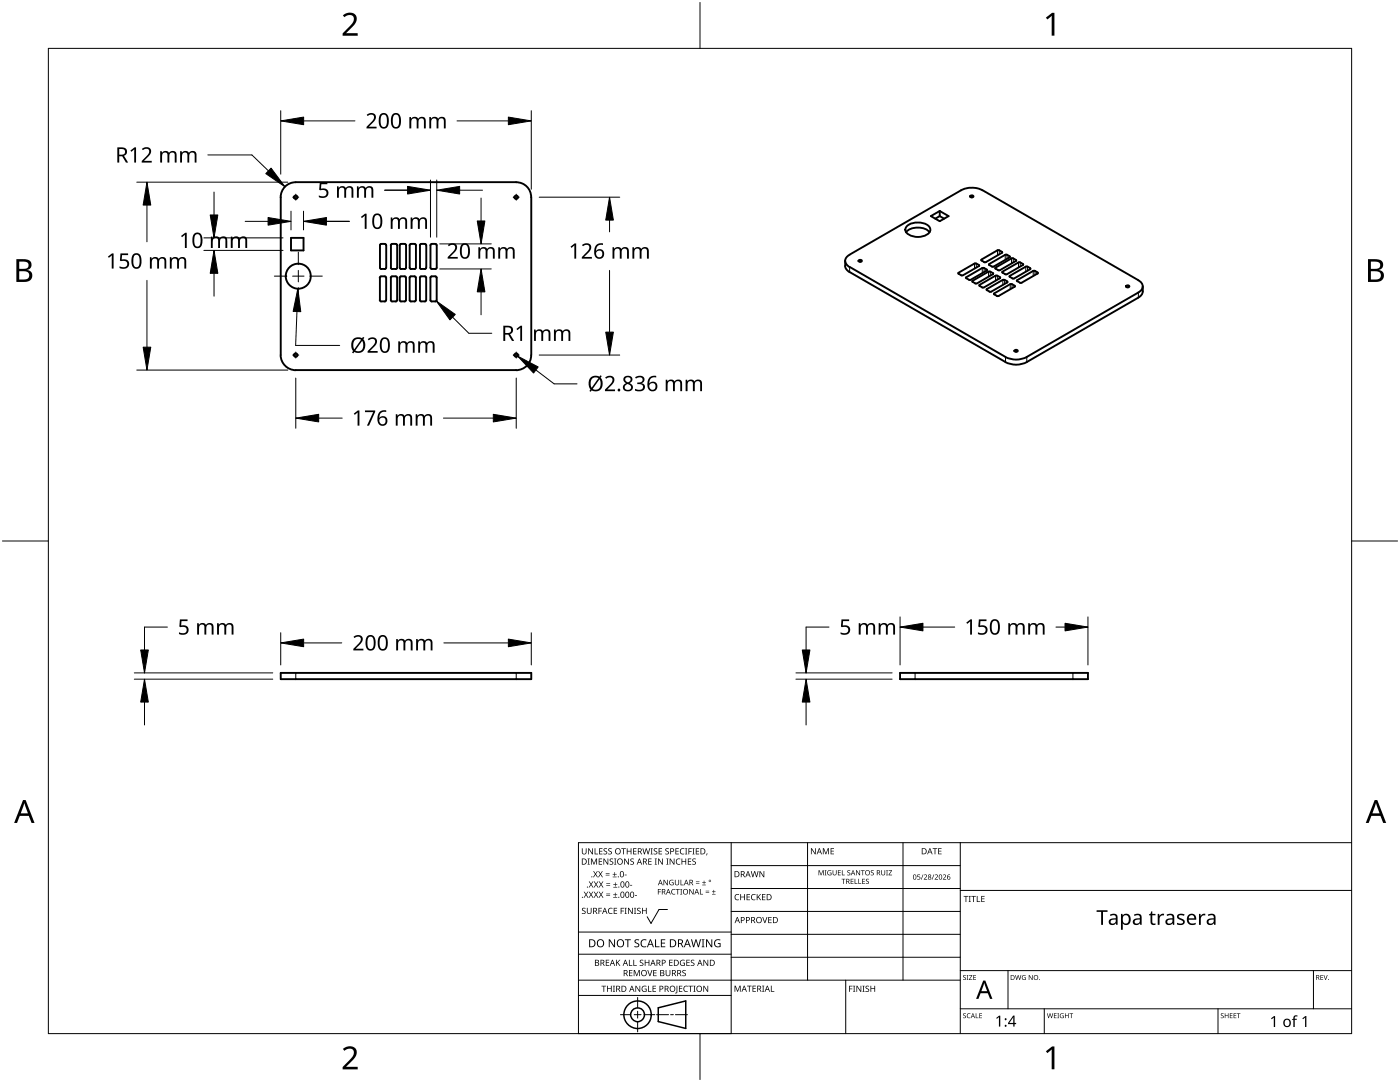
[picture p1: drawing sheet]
<svg xmlns="http://www.w3.org/2000/svg" width="279mm" height="216mm" viewBox="0 0 279 216" stroke-linecap="round" stroke-linejoin="round" font-family="sans-serif">
<g fill="none" stroke="#000" stroke-width=".38">
<path d="M103 36.4a2.99 2.99 0 0 1 3 2.9v31.6a3 3 0 0 1-3 3M103 36.3l-44 .1a2.97 2.97 0 0 0-3 2.9v31.6a3.1 3.1 0 0 0 3 3M191.8 38a4.7 4.7 0 0 1 4.2 0M191.8 38l-22.2 12.8M196.1 38l31.1 17.9M58.1 47.5h2.5v2.5h-2.5zM75.8 59.9l.2 .3M75.8 55.4v4.5M75.8 48.9v4.5l.3 .3h.7M76 55.2l-.2 .2M76.1 48.7l-.3 .2M76.8 48.7l.2 .2"/>
<path d="M76.8 55.2l.2 .2M76.8 55.1h-.7M76.8 48.7h-.7M77 53.4l-.2 .3M77 59.9l-.2 .3M77.1 55.4v4.5M77.1 48.9v4.5M78 59.9l.2 .3M78 53.4l.2 .3M78 55.4v4.5M78 48.9v4.5M78.2 55.2l-.2 .2"/>
<path d="M78.2 48.7l-.2 .2M79 55.2l.2 .2M79 48.7l.2 .2M79 55.1h-.7M79 53.7h-.7M79 48.7h-.7M79.2 59.9l-.2 .3M79.2 53.4l-.2 .3M79.3 55.4v4.5M79.3 48.9v4.5M79.8 59.9l.2 .3M79.8 55.4v4.5"/>
<path d="M79.8 48.9v4.5l.2 .3h.8l.2-.3v-4.5M80 48.7l-.2 .2M80 55.2l-.2 .2M80.8 48.7l.2 .2M80.8 55.2l.2 .2M80.8 55.1h-.8M80.8 48.7h-.8M81 59.9l-.2 .3M81 55.4v4.5M81.7 59.9l.3 .3M81.7 53.4l.3 .3h.8l.2-.3M81.8 55.4v4.5"/>
<path d="M81.8 48.9v4.5M82 55.2l-.3 .2M82 48.7l-.3 .2M82.7 55.2l.3 .2M82.8 55.1h-.8M82.8 48.7l.2 .2M82.8 48.7h-.8M83 59.9l-.3 .3M83 55.4v4.5M83 48.9v4.5M83.8 53.4l.2 .3M83.8 59.9l.2 .3"/>
<path d="M83.8 55.4v4.5M83.8 48.9v4.5M84 48.7l-.2 .2M84 55.2l-.2 .2M84.8 48.7l.2 .2M84.8 55.2l.2 .2M84.8 55.1h-.7M84.8 48.7h-.7M85 59.9l-.2 .3M85.1 55.4v4.5M85.1 48.9l-.1 4.6-.2 .2h-.7M85.9 59.9l.2 .3"/>
<path d="M85.9 55.4v4.5M85.9 48.9v4.5l.2 .3h.8l.2-.3M86.1 48.7l-.2 .2M86.1 55.2l-.2 .2M86.9 55.2l.2 .2M86.9 55.1h-.7M86.9 48.7l.2 .2M86.9 48.7h-.7M87.1 59.9l-.2 .3M87.2 55.4v4.5M87.2 48.9v4.5M168.7 53.1a1.71 1.71 0 0 0 .8 1.2"/>
<path d="M168.7 52v1.1M169.5 50.8a1.29 1.29 0 0 0-.8 1.3 1.29 1.29 0 0 0 .8 1.2M169.6 54.3l31.1 18a4.7 4.7 0 0 0 4.2 0l22.3-12.9M169.6 53.3l31.1 17.9a4.7 4.7 0 0 0 4.2 0l22.3-12.8M171.4 51.9h.5l.1 .2-.3 .2-.4-.2zM180.8 46.4a3.4 3.4 0 0 1 4.7 0M181 45.1a3.7 3.7 0 0 1 4.3 0 1.03 1.03 0 0 1-.4 1.7 3.4 3.4 0 0 1-4.1-.6l-.1-.4zM185.8 43.1l1.7-1 1.8 1-1.8 1zM187.5 42.1v1M187.5 43.1l.9 .5M187.5 43.1l-.8 .5M191.8 54.9h.4"/>
<path d="M194.1 56.2l.5 .3M194.5 52.6h.3M194.5 52.6l-3.3 1.9 .1 .2 .5 .2M194.6 56.6h.3M194.8 52.6l.6 .3M195.4 52.9v.2M195.4 53.1l-3.2 1.8M195.5 56.9v.2M195.5 57l.5 .3M195.9 51.8v.2l.5 .3M196 53.5h.3l.6 .3M196 57.4h.3"/>
<path d="M196 53.5l-3.3 1.9 .7 .4h.3l3.2-1.8M196.4 52.3h.4M196.9 53.8v.2M196.9 57.7v.2M197 57.9l.5 .3M197.3 54.2h.3M197.3 54.2l-3.2 1.8v.3M197.4 52.7v.2M197.4 52.9l.6 .3M197.4 58.2h.4M197.6 54.2l.6 .3M198 53.2h.3"/>
<path d="M198.2 54.5v.2M198.2 54.7l-3.2 1.8M198.4 58.7l.6 .3M198.7 53.4v.2M198.7 55h.3M198.7 55l-3.2 1.8M198.7 53.6l.5 .3M198.9 59.1h.4M199 55l.6 .4v.1l-3.2 1.8M199.2 53.9h.4M199.4 50h-.3l-3.2 1.8M199.4 49.9l.6 .3"/>
<path d="M199.9 50.2v.3M200 50.5l-3.2 1.8M200.1 54.2v.2M200.1 54.4l.5 .3M200.1 55.9h.3M200.1 55.8l-3.1 1.9M200.5 55.8l.5 .3M201 56.2v.2M201 56.4l-3.2 1.8M201.5 51.2v.2M201.5 51.3l-3.2 1.9M201.5 51.1l-.8-.3-3.3 1.9"/>
<path d="M201.5 55.1v.1l.6 .4M201.6 56.7h.3M201.6 56.7l-3.2 1.8v.3M202 56.7l.5 .3M202.1 55.6h.3M202.2 51.6h-.4l-3.1 1.8M202.2 51.6l.6 .3M202.5 57v.2M202.5 57.2l-3.2 1.8M202.7 51.9v.2M202.8 52.1l-3.2 1.8M203 55.9v.2"/>
<path d="M203 56.1l.5 .3h.4M203.6 52.4h-.4l-3.1 1.8M203.6 52.4l.5 .3M204.1 52.7v.2M204.1 52.9l-3.1 1.8h-.4M204.7 53.2h.4M204.7 53.2l-3.2 1.8M205.1 53.2l.5 .3M205.6 53.5v.2M205.6 53.7l-3.2 1.9M206.2 54.1h.3M206.2 54.1l-3.2 1.8"/>
<path d="M206.6 54.1l.5 .3M207.1 54.4v.2M207.1 54.6l-3.2 1.8M227.2 55.9a1.29 1.29 0 0 1 .8 1.3 1.29 1.29 0 0 1-.8 1.2M228.1 57.1a1.87 1.87 0 0 1-.9 2.3M59 73.8h44M76.8 60.1h-.7M79 60.1h-.7M80.8 60.1h-.8M82.8 60.1h-.8M84.8 60.1h-.7M86.9 60.1h-.7"/>
<path d="M56 134.3h50v1.2h-50zM179.6 134.3h37.5v1.2h-37.5z"/>
<circle cx="59" cy="39.4" r=".36"/>
<circle cx="103" cy="39.4" r=".35"/>
<circle cx="193.9" cy="39.2" r=".3"/>
<circle cx="59.5" cy="55.1" r="2.5"/>
<circle cx="225" cy="57.1" r=".3"/>
<circle cx="59" cy="70.9" r=".36"/>
<circle cx="103" cy="70.9" r=".35"/>
<circle cx="202.7" cy="70" r=".29"/>
</g>
<g fill="none" stroke="#000" stroke-width=".2">
<path d="M169.6 53.3v1M191.3 54.4v.2M192.9 55.3v.2M194.1 56v.2M194.5 52.6v1M194.8 52.6v.8M195.4 52.9v.2M195.5 56.8v.2M195.9 51.8v.2M196 53.5v1M196.4 53.5v.8M196.9 53.8v.2"/>
<path d="M197 57.7v.2M197.3 54.2v1M197.4 52.7v.2M197.6 54.2v.8M198.2 54.5v.2M198.4 58.5v.2M198.7 55v1M198.7 53.4v.2M199 55v.8M199.1 49.9v1.1M199.4 49.9v.9M199.6 55.3v.2"/>
<path d="M200 50.2v.3M200.1 54.2v.2M200.1 55.8v1.1M200.5 55.8v.9M200.6 50.8v1.1M201 50.8v.9M201 56.1v.3M201.5 51.1v.2M201.5 55v.2M201.6 56.7v1M201.9 51.6v1M202 56.7v.8"/>
<path d="M202.2 51.6v.8M202.5 57v.2M202.8 51.9v.2M203 55.9v.2M203.3 52.4v1M203.6 52.4v.8M204.1 52.7v.2M204.7 53.2v1M205.1 53.2v.8M205.6 53.5v.2M206.2 54.1v1M206.6 54.1v.8"/>
<path d="M207.1 54.4v.2M227.2 58.4v1M200.7 71.2v1M204.9 71.2v1M59 134.3v1.2M103 134.3v1.2M182.6 134.3v1.2M214.1 134.3v1.2"/>
</g>
<path d="M9.7 9.7h260v196.5h-260z" fill="none" stroke="#000" stroke-width=".2"/>
<path d="M139.7 .5v9.2M.5 108h9.2M269.7 108h9.2M139.7 206.2v9.2" fill="none" stroke="#000" stroke-width=".2"/>
<g fill="#000">
<path d="M68.4 3.1a1.64 1.64 0 0 1 2.8 .4 2.52 2.52 0 0 1-1.2 2.2l-.9 .9h2.3v.5h-3v-.4l1.2-1.2a1.95 1.95 0 0 0 .9-2.2 1.23 1.23 0 0 0-1.8 .1zM208.7 3.5l1.3-.9h.4v4.5h-.5v-4l-.9 .8zM68.4 209.3a1.64 1.64 0 0 1 2.8 .4 2.52 2.52 0 0 1-1.2 2.2l-.9 1h2.3v.5h-3v-.5l1.2-1.2a1.95 1.95 0 0 0 .9-2.1 1.23 1.23 0 0 0-1.8 .1zM208.7 209.8l1.3-1h.4v4.6h-.5v-4l-.9 .7z"/>
<path d="M3.3 51.7h1.3a1.28 1.28 0 0 1 1.7 1.3 1.04 1.04 0 0 1-.9 .9 1.23 1.23 0 0 1 1 1.5 1.23 1.23 0 0 1-1.5 .9h-1.6zM3.8 54.1v1.7h1a.86 .86 0 0 0 1-.9 .86 .86 0 0 0-1.1-.8zM3.8 52.2v1.4h.9a.78 .78 0 0 0 1-.7 .78 .78 0 0 0-1.1-.7z"/>
<path d="M273 51.7h1.3a1.28 1.28 0 0 1 1.7 1.3 1.04 1.04 0 0 1-.8 .9 1.23 1.23 0 0 1 1 1.5 1.23 1.23 0 0 1-1.6 .9h-1.6zM273.6 54.1v1.7h.9a.86 .86 0 0 0 1.1-.9 .86 .86 0 0 0-1.1-.8zM273.6 52.2v1.4h.8a.78 .78 0 0 0 1-.7 .78 .78 0 0 0-1.1-.7z"/>
<path d="M4.6 159.6h.5l1.8 4.6h-.6l-.6-1.4h-1.8l-.5 1.4h-.6zM4.8 160.2l-.7 2.1h1.5z"/>
<path d="M274.3 159.6h.6l1.7 4.6h-.6l-.5-1.4h-1.8l-.6 1.4h-.5zM274.6 160.2l-.7 2.1h1.4z"/>
</g>
<g fill="none" stroke="#000" stroke-width=".2">
<path d="M145.9 168.1v38.1h-30.5v-38.1h154.3M145.9 172.7h45.7M145.9 177.3h45.7M161.2 168.1v27.5M180.2 168.1v27.5M191.6 168.1v38.1M191.6 177.7h78.1M115.4 198.6h30.5M115.4 195.6h76.2M115.4 190.4h30.5M115.4 186h30.5M127.3 199v2.1"/>
<path d="M133.2 181.5h-1.7l-1.6 2.8-.7-1.4M145.9 181.9h45.7M145.9 186.4h45.7M145.9 191h45.7M168.8 195.6v10.6M191.6 193.7h78.1M201.2 193.7v7.6M262.1 193.7v7.6M123.8 202.5h2.1M126.6 202.5h1.3M127.3 201.8v1.4M127.3 203.8v2.1"/>
<path d="M128.6 202.5h2.1M131 202.5h2.4M133.8 202.5h.6M134.8 202.5h2.4M191.6 201.3h78.1M208.4 201.3v4.9M243.1 201.3v4.9"/>
</g>
<g fill="#000">
<path d="M116.1 169.3h.2v.8a.32 .32 0 0 0 .3 .3 .32 .32 0 0 0 .3-.3v-.8h.2v.8a.47 .47 0 0 1-.5 .4 .47 .47 0 0 1-.5-.5zM116.5 177.9h.2l.3 .5 .3-.5h.1l-.4 .6 .4 .6h-.1l-.3-.5-.4 .5h-.1l.4-.6zM117.3 171.3h.4l-.1 .1v1l.1 .1h-.4l.1-.1v-1zM117.4 169.3h.2l.6 1v-1h.1v1.2h-.1l-.7-1v1h-.1zM117.5 177.9h.2l.3 .5 .3-.5h.1l-.4 .6 .4 .6h-.1l-.4-.5-.3 .5h-.1l.4-.6zM117.5 175.9h.2l.3 .5 .3-.5h.1l-.4 .6 .5 .6h-.2l-.3-.5-.4 .5h-.1l.4-.6zM117.9 171.3h.3l.3 1 .4-1h.3v1.2h-.2v-1l-.4 1h-.1l-.4-1v1h-.2zM118.7 169.3h.1v1h.6v.2h-.7zM118.4 173.8h.1l.3 .5 .3-.5h.2l-.4 .6 .4 .7h-.1l-.4-.6-.3 .6h-.1l.4-.7zM118.5 177.9h.2l.2 .5 .3-.5h.2l-.4 .6 .4 .6h-.1l-.4-.5-.3 .5h-.1l.4-.6zM118.5 175.9h.2l.3 .5 .3-.5h.1l-.4 .6 .4 .6h-.1l-.3-.5-.4 .5h-.1l.4-.6zM119.5 171.3h.7v.1h-.6v.4h.5v.2h-.5v.4h.6v.1h-.7z"/>
<path d="M119.6 169.3h.6v.1h-.5v.4h.5v.1h-.5v.4h.5v.2h-.6zM119.4 173.8h.1l.3 .5 .3-.5h.2l-.4 .6 .4 .7h-.1l-.4-.6-.3 .6h-.2l.5-.7zM119.5 177.9h.1l.3 .5 .3-.5h.2l-.4 .6 .4 .6h-.1l-.4-.5-.3 .5h-.1l.4-.6zM119.5 175.9h.2l.3 .5 .3-.5h.1l-.4 .6 .4 .6h-.1l-.4-.5-.3 .5h-.1l.4-.6zM120.9 174.6h.8v.1h-.8zM120.9 174.2h.8v.1h-.8zM121 178.7h.8v.1h-.8zM121 178.3h.8v.1h-.8zM121 176.6h.8v.1h-.8zM121 176.3h.8v.1h-.8zM120.5 169.4l.4-.1h.3l-.1 .1a.25 .25 0 0 0-.4-.1 .25 .25 0 0 0 0 .4l.4 .3 .1 .2-.3 .3-.5-.1v-.1h.2a.27 .27 0 0 0 .4-.1 .27 .27 0 0 0-.3-.3l-.2-.2zM120.4 171.3h.2l.7 1-.1-1h.2v1.2h-.2l-.6-1v1h-.2z"/>
<path d="M121.4 169.4l.5-.1h.2v.1a.25 .25 0 0 0-.4-.1 .25 .25 0 0 0 0 .4l.4 .3v.2l-.2 .3-.5-.1v-.1h.1a.27 .27 0 0 0 .5-.1 .27 .27 0 0 0-.4-.3l-.2-.2zM122.3 174.9h.8v.2h-.8zM122.4 179h.8v.1h-.8zM122.4 177h.8v.1h-.8zM121.7 171.4l.4-.1 .3 .1-.1 .1a.25 .25 0 0 0-.4-.1 .25 .25 0 0 0 0 .4 .42 .42 0 0 1 .5 .5 .42 .42 0 0 1-.7 .2l-.1-.2 .2 .1a.27 .27 0 0 0 .5-.2 .27 .27 0 0 0-.4-.3l-.2-.2zM122.6 174h.1v.4h.4v.1h-.4v.4h-.1v-.4h-.3v-.1h.3zM122.7 178.1h.1v.4h.4v.1h-.4v.3h-.1v-.3h-.3v-.1h.3zM122.7 176.1h.2v.3h.3v.2h-.3v.3h-.2v-.3h-.3v-.2h.3zM122.6 171.3h.4l-.1 .1v1l.1 .1h-.4l.1-.1v-1zM124 169.3h.9v.1h-.4v1.1h-.1v-1.1h-.4zM124.7 174.5h.4v.2h-.4zM124.6 171.3h.1l.7 1v-1h.1v1.2h-.2l-.6-1v1h-.1z"/>
<path d="M125.7 176.6h.5v.1h-.5zM125.1 169.3h.1v.5h.7v-.5h.1v1.2h-.1v-.6h-.7v.6h-.1zM125.8 171.4l.5-.1 .2 .1v.1a.25 .25 0 0 0-.4-.1 .25 .25 0 0 0 0 .4 .42 .42 0 0 1 .4 .5 .42 .42 0 0 1-.7 .2v-.2l.1 .1a.27 .27 0 0 0 .5-.2 .27 .27 0 0 0-.4-.3l-.2-.2zM126.7 178.6h.4v.2h-.4zM126.4 169.3h.6v.1h-.5v.4h.5v.1h-.5v.4h.5v.2h-.6zM128.2 169.3h.2l.2 1 .3-1h.2l.2 1 .3-1h.1l-.3 1.2h-.1l-.3-1.1-.3 1.1h-.2zM129.4 171.3h.7v.1h-.6v.4h.5v.2h-.5v.4h.6v.1h-.7zM129.8 169.3h.5l-.2 .1v1l.2 .1h-.5l.2-.1v-1zM130.7 171.3h.4l-.1 .1v1l.1 .1h-.4l.1-.1v-1zM130.5 169.4l.4-.1h.3l-.1 .1a.25 .25 0 0 0-.4-.1 .25 .25 0 0 0 0 .4l.4 .3 .1 .2-.2 .3-.6-.1v-.1h.2a.27 .27 0 0 0 .4-.1 .27 .27 0 0 0-.3-.3l-.2-.2zM131.3 177.4h.6v.1h-.5v.4h.5v.1h-.5v.5h-.1zM131.4 169.3h.7v.1h-.5v.4h.5v.1h-.5v.4h.5v.2h-.7z"/>
<path d="M131.3 171.3h.2l.7 1v-1h.1v1.2h-.2l-.6-1v1h-.2zM132.4 175.6h.2l.6 .9v-.9h.1v1h-.2l-.6-.9v.9h-.1zM133 171.3h.4l-.1 .1v1l.1 .1h-.4l.1-.1v-1zM132.8 169.4l.4-.1h.3l-.1 .1a.25 .25 0 0 0-.3-.1 .25 .25 0 0 0 0 .4l.4 .3v.2l-.2 .3-.5-.1v-.1h.1a.27 .27 0 0 0 .5-.1 .27 .27 0 0 0-.4-.3l-.2-.2zM133.7 175.7l.5-.2 .2 .1v.1a.45 .45 0 0 0-.7 .4 .45 .45 0 0 0 .6 .4v-.3h-.2v-.1h.3v.5a.6 .6 0 0 1-.8-.1 .6 .6 0 0 1 .1-.8zM134.1 177.5l.4-.1h.3l-.1 .2a.44 .44 0 0 0-.6 .4 .44 .44 0 0 0 .6 .3 .52 .52 0 0 1-.7 0 .52 .52 0 0 1 .1-.8zM133.6 171.3h.2l.7 1v-1h.1v1.2h-.2l-.6-1v1h-.2zM134.9 177.4h.8v.1h-.4v1h-.1v-1h-.3zM135 171.5l.5-.2 .3 .1-.1 .1a.49 .49 0 0 0-.7 .4 .49 .49 0 0 0 .7 .5 .52 .52 0 0 1-.6 0 .52 .52 0 0 1-.2-.6zM134.8 169.3h.7v.1h-.6v.4h.5v.1h-.5v.4h.6v.2h-.7zM134.7 175.6h.1v.7a.28 .28 0 0 0 .3 .2 .28 .28 0 0 0 .3-.2v-.7h.1v.7a.42 .42 0 0 1-.4 .4 .42 .42 0 0 1-.4-.4zM135.8 175.6h.2v.9h.4v.1h-.6z"/>
<path d="M135.8 177.4h.3l-.1 .1v.9l.1 .1h-.3l.1-.1v-.9zM135.8 169.4l.4-.1h.4l-.1 .1h-.2a.49 .49 0 0 0-.4 .6 .49 .49 0 0 0 .7 .3 .52 .52 0 0 1-.7 .1 .52 .52 0 0 1-.2-.6zM136 171.3h.2v.5h.6v-.5h.1v1.2h-.1v-.5h-.6v.5h-.2zM136.7 169.3h.5l-.2 .1v1l.2 .1h-.5l.2-.1v-1zM137.4 169.3h.7v.1h-.6v.4h.5v.2h-.5v.5h-.1zM137.3 171.3h.7v.1h-.6v.4h.5v.2h-.5v.4h.6v.1h-.7zM137.6 177.4h.1l.6 .9v-.9h.1v1.1h-.1l-.6-.9v.9h-.1zM138.2 169.3h.4l-.1 .1v1l.1 .1h-.4l.1-.1v-1zM138.9 176.2h.7v.1h-.7zM138.9 175.9h.7v.1h-.7zM138.2 171.4l.4-.1 .3 .1-.1 .1a.25 .25 0 0 0-.4-.1 .25 .25 0 0 0 0 .4 .42 .42 0 0 1 .5 .5 .42 .42 0 0 1-.7 .2l-.1-.2 .2 .1a.27 .27 0 0 0 .5-.2 .27 .27 0 0 0-.4-.3l-.2-.2zM138.9 169.3h.6v.1h-.5v.4h.5v.1h-.5v.4h.5v.2h-.6z"/>
<path d="M139.7 177.4h.1v1h.5v.1h-.6zM140.1 176.5h.8v.1h-.8zM140.5 175.7h.1v.3h.3v.2h-.3v.3h-.1v-.3h-.4v-.2h.4zM140.8 178h.7v.2h-.7zM140.8 177.7h.7v.1h-.7zM141 170.3h.2l-.3 .4zM142.1 178.4h.7v.1h-.7zM142.4 177.6h.1v.3h.3v.1h-.3v.3h-.1v-.3h-.3v-.1h.3zM146.8 178.6l.4-.2 .3 .1v.1a.49 .49 0 0 0-.7 .4 .49 .49 0 0 0 .7 .5 .52 .52 0 0 1-.7 0 .52 .52 0 0 1-.2-.6zM147.7 178.4h.2v.5h.6v-.5h.2v1.2h-.2v-.5h-.6v.5h-.2zM149 178.4h.7v.1h-.5v.4h.4v.2h-.4v.4h.5v.1h-.7zM150 178.6l.5-.2 .3 .1-.1 .1a.49 .49 0 0 0-.7 .4 .49 .49 0 0 0 .8 .5 .52 .52 0 0 1-.7 0 .52 .52 0 0 1-.2-.6z"/>
<path d="M149.8 173.8h.2l.3 1.1 .2-1.1h.2l.3 1.1 .2-1.1h.2l-.3 1.2h-.2l-.3-1-.3 1h-.1zM151 178.4h.2v.6l.5-.6h.2l-.5 .5 .5 .7h-.2l-.4-.6-.1 .6h-.2zM151.6 173.8h.1l.7 1v-1h.1v1.2h-.1l-.7-1v1h-.1zM152.1 178.4h.7v.1h-.6v.4h.5v.2h-.5v.4h.6v.1h-.7zM161.8 169.3h.2l.7 1v-1h.1v1.2h-.2l-.6-1v1h-.2zM163.4 173.6h.2l.3 .9 .3-.9h.2v1.1h-.1v-.9l-.5 .9-.3-.9v.9h-.1zM164.2 169.3h.2l.4 .9 .4-.9h.2v1.2h-.1v-1.1l-.4 1.1h-.1l-.4-1.1v1.1h-.2zM164.6 173.6h.3l-.1 .1v.9l.1 .1h-.3l.1-.1v-.9zM165.2 173.8l.5-.2 .2 .1v.1a.42 .42 0 0 0-.7 .3 .42 .42 0 0 0 .6 .4v-.3h-.2v-.1h.3v.5a.56 .56 0 0 1-.7-.1 .56 .56 0 0 1 0-.7zM165.8 169.3h.6v.1h-.5v.4h.5v.1h-.5v.4h.5v.2h-.6zM166.2 173.6h.1v.7a.26 .26 0 0 0 .3 .3 .26 .26 0 0 0 .2-.3v-.7h.2v.7a.39 .39 0 0 1-.4 .4 .39 .39 0 0 1-.4-.4zM167.2 173.6h.6v.2h-.4v.3h.4v.1h-.4v.3h.4v.2h-.6z"/>
<path d="M168 173.6h.1v.9h.5v.2h-.6zM168 175.4h.7v.1h-.3v.9h-.1v-.9h-.3zM169.1 173.7l.4-.1 .2 .1v.1a.24 .24 0 0 0-.4-.1 .24 .24 0 0 0-.1 .3 .24 .24 0 0 0 .3 .1l.2 .2v.3l-.4 .1-.2-.1v-.1a.26 .26 0 0 0 .4 .1 .26 .26 0 0 0 .1-.4 .26 .26 0 0 0-.4-.1zM169.8 175.4h.5v.1h-.4v.3h.4v.1h-.4v.4h.4v.1h-.5zM170.6 175.4h.1v.9h.4v.1h-.5zM171.3 175.4h.1v.9h.5v.1h-.6zM170.8 173.6h.2l.5 .9v-.9h.1v1.1h-.1l-.6-.9 .1 .9h-.2zM171.8 173.6h.8v.2h-.4v.9h-.1v-.9h-.3zM172.1 175.4h.5v.1h-.4v.3h.4v.1h-.4v.4h.4v.1h-.5zM172.9 175.5l.3-.2 .2 .1v.1a.24 .24 0 0 0-.3-.1 .24 .24 0 0 0-.2 .3 .24 .24 0 0 0 .4 .1l.1 .2-.1 .3-.4 .1v-.2a.26 .26 0 0 0 .3 .1 .26 .26 0 0 0 .1-.3 .26 .26 0 0 0-.4-.2zM173.8 173.7l.4-.1 .2 .1-.1 .1a.24 .24 0 0 0-.3-.1 .24 .24 0 0 0-.1 .3 .24 .24 0 0 0 .3 .1l.2 .2v.3l-.4 .1-.2-.1v-.1a.26 .26 0 0 0 .4 .1 .26 .26 0 0 0 .1-.4 .26 .26 0 0 0-.4-.1zM175.9 173.6h.1v.7a.26 .26 0 0 0 .3 .3 .26 .26 0 0 0 .2-.3v-.7h.2v.7a.39 .39 0 0 1-.4 .4 .39 .39 0 0 1-.4-.4z"/>
<path d="M176.8 173.6h.4l-.1 .1v.9l.1 .1h-.4l.2-.1v-.9zM177.3 173.6h.7l-.5 .9h.5v.2h-.7l.6-.9h-.6zM183.1 174.5h.5v.1h-.4v.3a.34 .34 0 0 1 .4 .2 .34 .34 0 0 1-.1 .4 .34 .34 0 0 1-.5-.1 .27 .27 0 0 0 .4 .1 .27 .27 0 0 0 .1-.4 .27 .27 0 0 0-.4-.1zM184.2 174.5h.1l-.4 1h-.1zM184.4 174.6a.37 .37 0 0 1 .6 0 .37 .37 0 0 1-.3 .6l-.2 .2h.5v.1h-.6l.2-.4a.27 .27 0 0 0 .3-.3 .27 .27 0 0 0-.4-.2zM186.3 174.5h.2l-.4 1h-.2zM186.1 169.3h.9v.1h-.3v1.1h-.2v-1.1h-.4zM186.5 174.6a.37 .37 0 0 1 .6 0 .37 .37 0 0 1-.2 .6l-.2 .2h.5v.1h-.7l.3-.4a.27 .27 0 0 0 .3-.3 .27 .27 0 0 0-.4-.2zM187.2 169.3h.7v.1h-.5v.4h.5v.1h-.5v.4h.5v.2h-.7zM188.2 174.6a.37 .37 0 0 1 .6 0 .37 .37 0 0 1-.3 .6l-.2 .2h.5v.1h-.6l.2-.4a.27 .27 0 0 0 .3-.3 .27 .27 0 0 0-.4-.2zM192.3 178.8h.9v.1h-.3v1.1h-.2v-1.1h-.4zM193.3 178.8h.5l-.2 .1v1l.2 .1h-.5l.2-.1v-1z"/>
<path d="M193.8 178.8h1v.1h-.4v1.1h-.2v-1.1h-.4zM194.9 178.8h.2v1.1h.5v.1h-.7zM195.8 178.8h.7v.1h-.5v.4h.5v.1h-.5v.5h.5v.1h-.7zM116.2 181.3l.4-.2 .3 .1-.1 .1a.25 .25 0 0 0-.4-.1 .25 .25 0 0 0 0 .4l.4 .2 .1 .3-.3 .3-.5-.1v-.1h.2a.27 .27 0 0 0 .4-.1 .27 .27 0 0 0-.3-.3l-.2-.2zM117.1 181.1h.2v.8a.32 .32 0 0 0 .3 .3 .32 .32 0 0 0 .3-.3v-.8h.2v.8a.47 .47 0 0 1-.5 .5 .47 .47 0 0 1-.5-.5zM119.4 181.1h.7v.2h-.5v.4h.5v.1h-.5v.6h-.2zM120 196.7h1v.1h-.4v1.1h-.2v-1.1h-.4zM120.9 191.5h.7v.1h-.5v.4h.4v.2h-.4v.4h.5v.1h-.7zM121.5 181.3l.4-.2 .4 .1-.1 .1a.49 .49 0 0 0-.7 .5 .49 .49 0 0 0 .7 .4 .52 .52 0 0 1-.6 .1 .52 .52 0 0 1-.3-.6zM121.1 196.7h.2v.5h.6v-.5h.2v1.2h-.2v-.6h-.6v.6h-.2zM121.5 187.4h.2l.9 1.3v-1.3h.1v1.6h-.2l-.8-1.3v1.3h-.2zM122.3 196.7h.4l-.1 .1v1l.1 .1h-.4l.2-.1v-1z"/>
<path d="M122.5 181.1h.7v.2h-.6v.4h.5v.1h-.5v.4h.6v.2h-.7zM122.9 191.5h.2v.6l.5-.6h.2l-.5 .5 .5 .7h-.2l-.4-.6-.1 .6h-.2zM123.9 181.1h.6v.2h-.5v.4h.5v.1h-.5v.6h-.1zM124.7 181.1h.4l-.2 .2v.9l.2 .2h-.4l.1-.2v-.9zM124.7 187.4h1.2v.2h-.5v1.4h-.2v-1.4h-.5zM125.5 191.5h.2v1.1h.5v.1h-.7zM125.5 193.6h.7v.1h-.5v.4h.5v.1h-.5v.4h.5v.2h-.7zM125.3 181.1h.2l.7 1.1-.1-1.1h.2v1.3h-.2l-.6-1v1h-.2zM126.4 191.5h.2v1.1h.5v.1h-.7zM126.5 181.1h.5l-.2 .2v.9l.2 .2h-.5l.2-.2v-.9zM126.5 193.6h.2l.4 1 .4-1h.2v1.2h-.2v-1.1l-.4 1.1h-.1l-.4-1.1v1.1h-.1zM126.7 187.6l.3-.2 .6 .1-.2 .1a.33 .33 0 0 0-.6 .2 .33 .33 0 0 0 .4 .4 .47 .47 0 0 1 .4 .6 .47 .47 0 0 1-.7 .2h-.3v-.2h.2a.35 .35 0 0 0 .6-.2 .35 .35 0 0 0-.5-.4l-.3-.2z"/>
<path d="M126.8 196.7h.2l.6 1v-1h.2v1.2h-.2l-.7-1 .1 1h-.2zM127.2 181.3l.4-.2 .3 .1-.1 .1a.25 .25 0 0 0-.4-.1 .25 .25 0 0 0 0 .4l.4 .2 .1 .3-.3 .3-.5-.1v-.1h.2a.27 .27 0 0 0 .4-.1 .27 .27 0 0 0-.3-.3l-.2-.2zM127.7 191.6l.5-.1 .2 .1v.1a.25 .25 0 0 0-.4-.1 .25 .25 0 0 0 0 .4l.4 .2v.3l-.2 .2h-.5v-.2l.1 .1a.27 .27 0 0 0 .5-.2 .27 .27 0 0 0-.4-.3l-.2-.2zM128 187.6l.6-.2 .4 .1v.2a.64 .64 0 0 0-1 .5 .64 .64 0 0 0 1 .6v.2a.83 .83 0 0 1-1.1-.3 .83 .83 0 0 1 .1-1.1zM128.2 196.8l.6-.1 .2 .1v.1a.5 .5 0 0 0-.8 .4 .5 .5 0 0 0 .7 .5v-.4h-.3v-.1h.4v.6a.66 .66 0 0 1-.8-.2 .66 .66 0 0 1 0-.9zM128.1 181.1h.2v.6h.6v-.6h.2v1.3h-.2v-.6h-.6v.6h-.2zM129.2 193.6h.1l.4 1 .3-1h.2l-.4 1.2h-.2zM129.3 196.7h.2v1.1h.5v.1h-.7zM128.7 191.5h.1v.5h.6v-.5h.2v1.2h-.2v-.5h-.6v.5h-.1zM130.7 187.4h.2v1.4h.7v.2h-.9zM130.2 196.7h.7v.1h-.5v.4h.5v.1h-.5v.5h.5v.1h-.7zM130.4 193.6h.6v.1h-.5v.4h.5v.1h-.5v.4h.5v.2h-.6z"/>
<path d="M131.9 187.4h.9v.2h-.7v.5h.6v.2h-.6v.5h.7v.2h-.9zM132.8 193.6h.2v.7a.32 .32 0 0 0 .3 .4 .32 .32 0 0 0 .3-.4v-.7h.2v.7a.47 .47 0 0 1-.5 .5 .47 .47 0 0 1-.5-.5zM133.5 191.5h.7v.1h-.5v.4h.5v.2h-.5v.4h.5v.1h-.7zM135 196.7h.2v1.3l-.1 .2h-.3l-.1-.1 .3-.2zM135.5 196.7h.7v.1h-.5v.4h.4v.1h-.4v.5h.5v.1h-.7zM135.8 191.7l.5-.2 .4 .1-.1 .1a.5 .5 0 0 0-.8 .4 .5 .5 0 0 0 .7 .5v-.4h-.2v-.1h.4v.6a.66 .66 0 0 1-.9-.1 .66 .66 0 0 1 0-.9zM136.2 193.7l.4-.2 .3 .1-.1 .1a.25 .25 0 0 0-.4-.1 .25 .25 0 0 0 0 .4 .42 .42 0 0 1 .5 .6 .42 .42 0 0 1-.7 .2l-.1-.2h.2a.27 .27 0 0 0 .5-.1 .27 .27 0 0 0-.4-.3l-.2-.2zM136.5 196.8l.5-.1 .3 .1-.1 .1a.49 .49 0 0 0-.7 .4 .49 .49 0 0 0 .8 .4 .52 .52 0 0 1-.7 .1 .52 .52 0 0 1-.2-.6zM137 191.5h.7v.1h-.6v.4h.5v.2h-.5v.4h.6v.1h-.7zM137.4 196.7h.9v.1h-.4v1.1h-.1v-1.1h-.4zM137.9 191.6l.4-.1 .3 .1-.1 .1a.25 .25 0 0 0-.4-.1 .25 .25 0 0 0 0 .4l.4 .2 .1 .3-.2 .2h-.6v-.2l.2 .1a.27 .27 0 0 0 .5-.2 .27 .27 0 0 0-.4-.3l-.2-.2zM138.4 196.7h.4l-.1 .1v1l.1 .1h-.4l.1-.1v-1z"/>
<path d="M137.9 187.4h.2l.3 1.4 .4-1.4h.2l.4 1.4 .3-1.4h.2l-.4 1.6h-.2l-.4-1.3-.4 1.3h-.2zM140 187.4h.6l-.2 .2v1.3l.2 .1h-.6l.2-.1v-1.3zM140.4 196.7h.1l.7 1v-1h.1v1.2h-.1l-.7-1v1h-.1zM140.4 191.5h.2l.6 1v-1h.1v1.2h-.1l-.7-1v1h-.1zM140.9 187.4h.2l.9 1.3v-1.3h.2v1.6h-.3l-.8-1.3v1.3h-.2zM142.7 187.6l.7-.2 .4 .1-.1 .2a.65 .65 0 0 0-1 .5 .65 .65 0 0 0 .9 .6v-.4h-.3v-.2h.5v.7a.86 .86 0 0 1-1.1-.1 .86 .86 0 0 1 0-1.2zM146.6 196.7h.2l.4 1 .4-1h.2v1.2h-.1v-1.1l-.4 1.1h-.2l-.4-1.1v1.1h-.1zM149.1 196.7h.9v.1h-.4v1.1h-.1v-1.1h-.4zM150.2 196.7h.7v.1h-.6v.4h.5v.1h-.5v.5h.6v.1h-.7zM152.1 183h.2l.3 1 .4-1h.2l-.5 1.2h-.1zM152.1 196.7h.4l-.1 .1v1l.1 .1h-.4l.1-.1v-1zM153.8 196.7h.2v1.1h.5v.1h-.7z"/>
<path d="M153.3 183h.7v.1h-.5v.4h.5v.1h-.5v.5h.5v.1h-.7zM169.5 196.7h.6v.1h-.5v.5h.5v.1h-.5v.5h-.1zM170.2 196.7h.5l-.2 .1v1l.2 .1h-.5l.2-.1v-1zM170.9 196.7h.2l.6 1v-1h.2v1.2h-.2l-.6-1v1h-.2zM172.1 196.7h.5l-.2 .1v1l.2 .1h-.5l.2-.1v-1zM172.8 196.8l.4-.1h.2v.2a.25 .25 0 0 0-.4-.1 .25 .25 0 0 0 0 .4l.4 .2 .1 .3-.3 .2h-.5v-.2l.2 .1a.27 .27 0 0 0 .4-.2 .27 .27 0 0 0-.3-.3l-.3-.2zM173.7 196.7h.2v.5h.6v-.5h.2v1.2h-.2v-.6h-.6v.6h-.2zM192.2 194.7l.4-.1h.2l-.1 .1a.24 .24 0 0 0-.3 0 .24 .24 0 0 0-.1 .3 .24 .24 0 0 0 .4 .1l.1 .1-.1 .3h-.4l-.1-.1a.24 .24 0 0 0 .3 .1 .24 .24 0 0 0 .1-.3l-.4-.3zM192.9 194.6h.4l-.1 .1v.7l.1 .1h-.4l.1-.1v-.7zM193.4 194.6h.6l-.5 .8h.6v.1h-.7l.5-.8h-.5zM194.2 194.6h.6v.1h-.4v.3h.4v.1h-.4v.3h.4v.1h-.6zM202.6 194.6h.1l.2 .8 .2-.8h.2l.2 .8 .2-.8h.1l-.2 .9h-.2l-.2-.8-.2 .8h-.2z"/>
<path d="M204.1 194.7l.3-.1h.3l-.1 .1a.4 .4 0 0 0-.6 .4 .4 .4 0 0 0 .6 .3v-.3l-.2-.1h.3v.5a.53 .53 0 0 1-.7-.1 .53 .53 0 0 1 .1-.7zM205.3 194.6h.2l.5 .8v-.8h.1v.9h-.2l-.5-.8v.8h-.1zM218.8 181.6h2.2v.4h-.9v2.5h-.3v-2.5h-1zM229.8 181.9h.2v.5h.6v.2h-.6v1.3l.2 .4 .4-.1v.3a.67 .67 0 0 1-1-.6v-1.3h-.3v-.1l.3-.2zM231.1 182.4h.2l.1 .4 .4-.4 .5-.1v.4h-.5l-.3 .3-.1 1.5h-.3zM235 182.6a1.28 1.28 0 0 1 1.4-.1l-.1 .3-.5-.2a.35 .35 0 0 0-.6 .2 .35 .35 0 0 0 .4 .4l.7 .4 .2 .3a1 1 0 0 1-1.6 .5v-.3l.7 .2 .4-.1v-.4l-.4-.3a.65 .65 0 0 1-.6-.9zM239.3 182.4h.3v.4l.4-.4 .6-.1-.1 .4h-.5l-.3 .3-.1 1.5h-.3zM263.5 194.6h.6v.1h-.5v.3h.4v.1h-.4v.3h.5v.1h-.6zM264.1 194.6h.2l.2 .8 .3-.8h.2l-.4 .9h-.1zM192.2 202.3l.4-.1h.2l-.1 .1a.24 .24 0 0 0-.3 0 .24 .24 0 0 0-.1 .3 .24 .24 0 0 0 .4 .1l.1 .2-.1 .2-.4 .1-.1-.2a.24 .24 0 0 0 .3 .1 .24 .24 0 0 0 .1-.3l-.4-.2zM193.1 202.3l.6-.1-.3 .1a.4 .4 0 0 0-.3 .5 .4 .4 0 0 0 .5 .2 .46 .46 0 0 1-.6 0 .46 .46 0 0 1 .1-.7zM194.7 202.2h.1v.8h.5v.2h-.6z"/>
<path d="M195.4 202.2h.6v.1h-.4v.3h.4v.1h-.4v.4h.4v.1h-.6zM198.8 203.1l.6-.4h.2v2.1h-.2v-1.9l-.5 .4zM209 202.2h.1l.2 .8 .2-.8h.1l.3 .8 .2-.8h.1l-.3 1h-.1l-.2-.9-.3 .9h-.1zM210.3 202.2h.6v.1h-.4v.3h.3v.1h-.3v.4h.4v.1h-.6zM211 202.2h.4l-.2 .1v.8l.2 .1h-.4l.1-.1v-.8zM211.6 202.3l.7-.1-.1 .1a.4 .4 0 0 0-.6 .4 .4 .4 0 0 0 .6 .3v-.2l-.2-.2h.3v.5a.53 .53 0 0 1-.7-.1 .53 .53 0 0 1 0-.7zM212.5 202.2h.2v.4h.5v-.4h.1v1h-.1v-.5h-.5v.5h-.2zM213.4 202.2h.8v.1h-.3v.9h-.2v-.9h-.3zM243.7 202.3l.3-.1h.2v.1a.24 .24 0 0 0-.3 0 .24 .24 0 0 0-.1 .3 .24 .24 0 0 0 .3 .1l.1 .2-.1 .2-.4 .1-.1-.2a.24 .24 0 0 0 .4 .1 .24 .24 0 0 0 0-.3l-.3-.2zM244.4 202.2h.2v.4h.5v-.4h.1v1h-.1v-.5h-.5v.5h-.2zM245.4 202.2h.6v.1h-.4v.3h.4v.1h-.4v.4h.4v.1h-.6zM246.2 202.2h.5v.1h-.4v.3h.4v.1h-.4v.4h.4v.1h-.5z"/>
<path d="M246.8 202.2h.8v.1h-.3v.9h-.2v-.9h-.3zM253.7 203.2l.6-.5h.2v2.2h-.3v-1.9l-.4 .4zM258.2 202.7l.3-.1h.5l-.1 .3-.4-.1-.1 .2v.3h.4v.2h-.4v1.4h-.3v-1.4h-.3l.3-.2zM259.9 203.2l.6-.5h.2v2.2h-.2v-1.9l-.5 .4z"/>
<path d="M116.1 171.3h.4a.61 .61 0 0 1 .6 .6 .61 .61 0 0 1-.6 .6h-.4zM116.3 171.4v1h.1a.48 .48 0 0 0 .5-.5 .48 .48 0 0 0-.4-.5z"/>
<path d="M122.7 169.9a.61 .61 0 0 1 1.2 0 .61 .61 0 0 1-1.2 0zM123 169.5a.47 .47 0 0 0-.1 .7 .47 .47 0 0 0 .8 0v-.1a.45 .45 0 0 0-.1-.6 .45 .45 0 0 0-.6 0z"/>
<path d="M123.1 171.9a.61 .61 0 0 1 1.2 0 .61 .61 0 0 1-1.2 0zM123.5 171.5l-.2 .4a.45 .45 0 0 0 .7 .4 .45 .45 0 0 0 0-.8l-.2-.1z"/>
<path d="M123.9 173.9a.51 .51 0 0 1 .6 .1 .51 .51 0 0 1 0 .7 .44 .44 0 0 1-.6 .3 .44 .44 0 0 1-.2-.6zM123.9 174v.1a.48 .48 0 0 0 .3 .8 .53 .53 0 0 0 .2-.5 .53 .53 0 0 0-.4-.4z"/>
<path d="M124 178a.44 .44 0 0 1 .5 0 .44 .44 0 0 1 .1 .5 .46 .46 0 0 1-.4 .7 .46 .46 0 0 1-.4-.7zM124.1 178.1l-.1 .2a.45 .45 0 0 0 .3 .7 .53 .53 0 0 0 .2-.5 .53 .53 0 0 0-.4-.4z"/>
<path d="M124 176a.44 .44 0 0 1 .5 0 .44 .44 0 0 1 .1 .5 .46 .46 0 0 1-.4 .6 .46 .46 0 0 1-.4-.7zM124.1 176.1l-.1 .4a.31 .31 0 0 0 .2 .5 .31 .31 0 0 0 .3-.5l-.1-.4z"/>
<path d="M124.9 178a.5 .5 0 0 1 .7 .1 .5 .5 0 0 1 0 .6 .44 .44 0 0 1-.6 .4 .44 .44 0 0 1-.2-.6zM125 178.1a.48 .48 0 0 0-.1 .6 .48 .48 0 0 0 .4 .3l.1-.8-.2-.2z"/>
<path d="M124.9 176a.44 .44 0 0 1 .6 0 .44 .44 0 0 1 .1 .5 .46 .46 0 0 1-.5 .6 .46 .46 0 0 1-.3-.7zM125 176.1l-.1 .4a.31 .31 0 0 0 .3 .5 .31 .31 0 0 0 .2-.5v-.4z"/>
<path d="M125.9 178a.5 .5 0 0 1 .6 .1 .5 .5 0 0 1 0 .6 .44 .44 0 0 1-.5 .4 .44 .44 0 0 1-.2-.6zM126 178.1l-.1 .1a.48 .48 0 0 0 .4 .8 .53 .53 0 0 0 .2-.5 .53 .53 0 0 0-.5-.4z"/>
<path d="M127.3 169.3h.3a.35 .35 0 0 1 .5 .2 .35 .35 0 0 1-.3 .4l.4 .6h-.2l-.3-.5h-.3v.5h-.1zM127.4 169.4v.4h.2a.23 .23 0 0 0 .3-.2 .23 .23 0 0 0-.3-.2z"/>
<path d="M127.5 171.3h.2l.4 1.2h-.1l-.2-.4h-.4l-.2 .4h-.1zM127.6 171.5l-.2 .5h.4z"/>
<path d="M128.3 171.3h.3a.35 .35 0 0 1 .5 .2 .35 .35 0 0 1-.3 .5l.4 .5h-.2l-.3-.5h-.2v.5h-.2zM128.5 171.4v.5h.1a.23 .23 0 0 0 .3-.2 .23 .23 0 0 0-.3-.3z"/>
<path d="M131.7 175.5h.1l.5 1.1h-.2l-.1-.3h-.4l-.2 .3h-.1zM131.8 175.7l-.2 .5h.4z"/>
<path d="M132.1 177.4h.3a.31 .31 0 0 1 .4 .2 .31 .31 0 0 1-.2 .4l.3 .5h-.2l-.3-.5h-.2v.5h-.1zM132.2 177.5v.4h.2a.21 .21 0 0 0 .2-.2 .21 .21 0 0 0-.2-.2z"/>
<path d="M133.3 177.4h.1l.5 1.1h-.2l-.1-.4h-.4l-.2 .4h-.1zM133.4 177.5l-.2 .5h.4z"/>
<path d="M133.8 169.3h.6l.1 .2-.1 .4-.5 .1v.5h-.1zM133.9 169.4v.5a.29 .29 0 0 0 .5-.3 .29 .29 0 0 0-.5-.2z"/>
<path d="M136.9 175.5h.1l.4 1.1h-.1l-.1-.3h-.5l-.1 .3h-.1zM137 175.7l-.2 .5h.3z"/>
<path d="M136.2 177.9a.55 .55 0 0 1 1.1 0 .55 .55 0 0 1-1.1 0zM136.4 177.9a.45 .45 0 0 0 .9 0 .45 .45 0 0 0-.9 0z"/>
<path d="M137.6 175.6h.3a.31 .31 0 0 1 .4 .2 .31 .31 0 0 1-.2 .4l.3 .4h-.2l-.2-.4h-.3v.4h-.1zM137.7 175.7v.4h.2a.21 .21 0 0 0 .3-.2 .21 .21 0 0 0-.3-.2z"/>
<path d="M139 177.4h.1l.4 1.1h-.1l-.1-.4h-.5l-.1 .4h-.1zM139.1 177.5l-.2 .5h.3z"/>
<path d="M139.8 169.3h.4a.54 .54 0 0 1 .6 .6 .56 .56 0 0 1-.7 .6h-.3zM140 169.4v.9h.1a.48 .48 0 0 0 .5-.4 .48 .48 0 0 0-.4-.5z"/>
<path d="M141.4 175.8a.25 .25 0 0 1 .5 0 .25 .25 0 0 1-.5 0zM141.5 175.8a.15 .15 0 0 0 .3 0 .15 .15 0 0 0-.3 0z"/>
<path d="M146.6 173.8h.4a.61 .61 0 0 1 .6 .6 .61 .61 0 0 1-.7 .6h-.3zM146.8 174v.9h.1a.43 .43 0 0 0 .5-.5 .41 .41 0 0 0-.4-.4z"/>
<path d="M147.8 173.8h.4a.35 .35 0 0 1 .4 .3 .35 .35 0 0 1-.2 .4l.3 .5h-.2l-.3-.5h-.2v.5h-.2zM148 174v.4h.2a.23 .23 0 0 0 .3-.2 .23 .23 0 0 0-.3-.2z"/>
<path d="M149.2 173.8h.1l.5 1.2h-.1l-.2-.3h-.5l-.1 .3h-.2zM149.3 174l-.2 .5h.4z"/>
<path d="M153 178.4h.4a.55 .55 0 0 1 .6 .6 .56 .56 0 0 1-.6 .6h-.4zM153.2 178.5v1h.1a.48 .48 0 0 0 .5-.5 .48 .48 0 0 0-.4-.5z"/>
<path d="M163.4 169.2h.2l.5 1.3h-.2l-.2-.4h-.4l-.2 .4h-.1zM163.5 169.4l-.2 .6h.4z"/>
<path d="M168.9 175.4h.3a.29 .29 0 0 1 .3 .2 .29 .29 0 0 1-.2 .3l.3 .5h-.1l-.3-.4h-.2v.4h-.1zM169 175.5v.3h.2a.2 .2 0 0 0 .2-.1 .2 .2 0 0 0-.2-.2z"/>
<path d="M170.2 173.6h.1l.4 1.1h-.1l-.2-.4h-.4l-.1 .4h-.1zM170.2 173.8l-.1 .4h.3z"/>
<path d="M172.6 174.1a.51 .51 0 0 1 1 0 .51 .51 0 0 1-1 0zM172.8 174.1a.4 .4 0 0 0 .8 0 .4 .4 0 0 0-.8 0z"/>
<path d="M175 173.6h.3a.29 .29 0 0 1 .3 .2 .29 .29 0 0 1-.2 .4l.3 .5h-.1l-.3-.5h-.2v.5h-.1zM175.1 173.7v.4h.2a.2 .2 0 0 0 .2-.2 .2 .2 0 0 0-.2-.2z"/>
<path d="M182.3 174.6h.4l.2 .5a.38 .38 0 0 1-.5 .4 .38 .38 0 0 1-.2-.6zM182.4 174.6l-.1 .2a.38 .38 0 0 0 .3 .6 .41 .41 0 0 0 .2-.5 .41 .41 0 0 0-.4-.3z"/>
<path d="M184 169.3h.3a.61 .61 0 0 1 .6 .6 .61 .61 0 0 1-.6 .6h-.3zM184.1 169.4v.9h.2a.43 .43 0 0 0 .5-.4 .41 .41 0 0 0-.5-.5z"/>
<path d="M185.3 174.6l.2-.1a.25 .25 0 0 1 .3 .2 .25 .25 0 0 1-.2 .3 .29 .29 0 0 1 .2 .4 .29 .29 0 0 1-.5 0 .29 .29 0 0 1 .1-.4l-.2-.2zM185.3 175.3a.2 .2 0 0 0 .4 0 .2 .2 0 0 0-.4 0zM185.4 174.8a.17 .17 0 0 0 .3 0 .17 .17 0 0 0-.3 0z"/>
<path d="M185.5 169.2h.1l.5 1.3h-.1l-.2-.4h-.5l-.1 .4h-.2zM185.6 169.4l-.2 .6h.4z"/>
<path d="M187.5 174.6l.1-.1a.51 .51 0 0 1 .4 .5 .51 .51 0 0 1-.5 .5l-.1-.4zM187.6 174.6l-.1 .2a.38 .38 0 0 0 .3 .6 .41 .41 0 0 0 .1-.5 .41 .41 0 0 0-.3-.3z"/>
<path d="M189.1 174.6l.5-.1-.4 .2-.1 .3a.33 .33 0 0 1 .5 .1 .33 .33 0 0 1-.2 .5 .33 .33 0 0 1-.4-.4zM189.1 175.2a.25 .25 0 0 0 .5 0 .25 .25 0 0 0-.5 0z"/>
<path d="M118.4 181.1h.3a.35 .35 0 0 1 .4 .3 .35 .35 0 0 1-.2 .4l.3 .6h-.1l-.3-.5h-.3v.5h-.1zM118.5 181.3v.4h.2a.23 .23 0 0 0 .3-.2 .23 .23 0 0 0-.3-.2z"/>
<path d="M118.7 191.5h.4a.31 .31 0 0 1 .4 .2 .31 .31 0 0 1-.2 .4 .33 .33 0 0 1 .3 .4 .33 .33 0 0 1-.4 .2h-.5zM118.9 192.2v.4h.2a.23 .23 0 0 0 .3-.2 .23 .23 0 0 0-.3-.2zM118.9 191.6v.4h.2a.21 .21 0 0 0 .3-.2 .21 .21 0 0 0-.3-.2z"/>
<path d="M117.6 187.4h.5a.71 .71 0 0 1 .7 .8 .73 .73 0 0 1-.8 .8h-.4zM117.8 187.6v1.2h.2a.56 .56 0 0 0 .6-.6 .54 .54 0 0 0-.6-.6z"/>
<path d="M119.8 191.5h.4a.35 .35 0 0 1 .4 .3 .35 .35 0 0 1-.2 .4l.3 .5h-.2l-.3-.5h-.2v.5h-.2zM120 191.6v.5h.2a.23 .23 0 0 0 .3-.2 .23 .23 0 0 0-.3-.3z"/>
<path d="M119.3 187.6a.74 .74 0 0 1 .9-.1 .74 .74 0 0 1 .4 .7 .77 .77 0 0 1-1.1 .8 .77 .77 0 0 1-.3-1.3zM119.5 187.7l-.2 .5a.56 .56 0 0 0 .7 .6 .56 .56 0 0 0 .3-.9 .51 .51 0 0 0-.8-.2z"/>
<path d="M120.6 181.1h.2l.4 1.3h-.1l-.2-.4h-.4l-.2 .4h-.1zM120.7 181.3l-.2 .6h.4z"/>
<path d="M122.2 191.5h.1l.5 1.2h-.2l-.1-.3h-.5l-.2 .3h-.1zM122.2 191.7l-.2 .5h.4z"/>
<path d="M123 196.7h.3a.35 .35 0 0 1 .4 .2 .35 .35 0 0 1-.2 .5l.3 .5h-.1l-.3-.5h-.3v.5h-.1zM123.1 196.8v.5h.2a.23 .23 0 0 0 .3-.3 .23 .23 0 0 0-.3-.2z"/>
<path d="M123.3 187.6a.74 .74 0 0 1 .8-.1 .74 .74 0 0 1 .5 .7 .77 .77 0 0 1-1.1 .8 .77 .77 0 0 1-.3-1.3zM123.5 187.7l-.2 .5a.56 .56 0 0 0 .7 .6 .56 .56 0 0 0 .3-.9 .51 .51 0 0 0-.8-.2z"/>
<path d="M124.5 193.6h.3a.35 .35 0 0 1 .4 .2 .35 .35 0 0 1-.2 .4l.3 .6h-.1l-.3-.5h-.3v.5h-.1zM124.6 193.7v.4h.2a.23 .23 0 0 0 .3-.2 .23 .23 0 0 0-.3-.2z"/>
<path d="M124 196.7h.4a.54 .54 0 0 1 .6 .6 .56 .56 0 0 1-.6 .6h-.4zM124.2 196.8v1h.2a.48 .48 0 0 0 .5-.5 .48 .48 0 0 0-.5-.5z"/>
<path d="M124.7 191.5h.2l.4 1.2h-.1l-.2-.3h-.4l-.2 .3h-.1zM124.8 191.7l-.2 .5h.4z"/>
<path d="M126 196.7h.2l.4 1.2h-.1l-.2-.4h-.4l-.2 .4h-.1zM126.1 196.8l-.2 .6h.4z"/>
<path d="M127.9 194.2a.61 .61 0 0 1 1.2 0 .61 .61 0 0 1-1.2 0zM128.2 193.8l-.1 .4a.45 .45 0 0 0 .7 .4 .45 .45 0 0 0 0-.8l-.2-.1z"/>
<path d="M129.7 187.4h.2l.6 1.6h-.2l-.2-.5h-.6l-.2 .5h-.2zM129.8 187.6l-.2 .7h.5z"/>
<path d="M130.2 191.5h.2l.5 1.2h-.2l-.2-.3h-.4l-.2 .3h-.1zM130.3 191.7l-.2 .5h.4z"/>
<path d="M131 191.5h.4a.35 .35 0 0 1 .4 .3 .35 .35 0 0 1-.2 .4l.3 .5h-.2l-.3-.5h-.2v.5h-.2zM131.2 191.6v.5h.2a.23 .23 0 0 0 .2-.2 .23 .23 0 0 0-.3-.3z"/>
<path d="M131.8 193.6h.3a.31 .31 0 0 1 .4 .1 .31 .31 0 0 1-.2 .4 .33 .33 0 0 1 .3 .4 .33 .33 0 0 1-.4 .3h-.4zM131.9 194.2v.4h.3a.23 .23 0 0 0 .2-.2 .23 .23 0 0 0-.3-.2zM131.9 193.7v.4h.2a.21 .21 0 0 0 .3-.2 .21 .21 0 0 0-.3-.2z"/>
<path d="M131.6 196.7h.5l.3 .3-.1 .3-.5 .1v.5h-.2zM131.8 196.8v.5a.29 .29 0 0 0 .4-.2 .29 .29 0 0 0-.4-.3z"/>
<path d="M132.6 196.7h.4a.35 .35 0 0 1 .4 .2 .35 .35 0 0 1-.2 .5l.3 .5h-.2l-.3-.5h-.2v.5h-.2zM132.8 196.8v.5h.2a.23 .23 0 0 0 .3-.3 .23 .23 0 0 0-.3-.2z"/>
<path d="M132.1 191.5h.5l.2 .3-.1 .4-.5 .1v.4h-.1zM132.2 191.6v.5a.29 .29 0 0 0 .5-.2 .29 .29 0 0 0-.5-.3z"/>
<path d="M134.1 193.6h.3a.35 .35 0 0 1 .5 .2 .35 .35 0 0 1-.3 .4l.4 .6h-.2l-.3-.5h-.2v.5h-.2zM134.3 193.7v.4h.1a.23 .23 0 0 0 .3-.2 .23 .23 0 0 0-.3-.2z"/>
<path d="M133.5 197.3a.65 .65 0 0 1 1.3 0 .65 .65 0 0 1-1.3 0zM133.9 196.9a.47 .47 0 0 0-.1 .7 .47 .47 0 0 0 .7 0l.1-.1a.45 .45 0 0 0-.1-.6 .45 .45 0 0 0-.6 0z"/>
<path d="M133.7 187.4h.5a.71 .71 0 0 1 .8 .8 .73 .73 0 0 1-.9 .8h-.4zM133.9 187.6v1.2h.2a.56 .56 0 0 0 .6-.6 .54 .54 0 0 0-.6-.6z"/>
<path d="M135.2 193.6h.3a.35 .35 0 0 1 .4 .2 .35 .35 0 0 1-.2 .4l.3 .6h-.1l-.3-.5h-.3v.5h-.1zM135.3 193.7v.4h.2a.23 .23 0 0 0 .3-.2 .23 .23 0 0 0-.3-.2z"/>
<path d="M134.5 191.5h.4a.54 .54 0 0 1 .6 .6 .56 .56 0 0 1-.7 .6h-.3zM134.6 191.6v1h.2a.48 .48 0 0 0 .5-.5 .48 .48 0 0 0-.5-.5z"/>
<path d="M135.3 187.4h.4a.45 .45 0 0 1 .6 .3 .45 .45 0 0 1-.3 .6l.4 .7h-.2l-.4-.6h-.3v.6h-.2zM135.5 187.6v.6h.2a.3 .3 0 0 0 .4-.3 .3 .3 0 0 0-.4-.3z"/>
<path d="M137.1 187.4h.2l.6 1.6h-.2l-.2-.5h-.6l-.2 .5h-.2zM137.2 187.6l-.3 .7h.5z"/>
<path d="M139.6 191.5h.1l.5 1.2h-.1l-.2-.3h-.5l-.1 .3h-.2zM139.7 191.7l-.2 .5h.4z"/>
<path d="M138.9 197.3a.61 .61 0 0 1 1.2 0 .61 .61 0 0 1-1.2 0zM139.3 196.9a.47 .47 0 0 0-.1 .7 .47 .47 0 0 0 .7 0v-.1a.45 .45 0 0 0-.1-.6 .45 .45 0 0 0-.5 0z"/>
<path d="M141.7 191.5h.3a.54 .54 0 0 1 .6 .6 .56 .56 0 0 1-.6 .6h-.3zM141.8 191.6v1h.2a.48 .48 0 0 0 .5-.5 .48 .48 0 0 0-.5-.5z"/>
<path d="M147.1 183h.1l.5 1.2h-.2l-.1-.4h-.5l-.1 .4h-.2zM147.1 183.1l-.1 .6h.3z"/>
<path d="M147.9 183h.6l.1 .3-.1 .3-.5 .1v.5h-.1zM148 183.1v.5a.29 .29 0 0 0 .5-.2 .29 .29 0 0 0-.5-.3z"/>
<path d="M148.5 196.7h.1l.5 1.2h-.2l-.1-.4h-.5l-.2 .4h-.1zM148.5 196.8l-.2 .6h.4z"/>
<path d="M148.9 183h.5l.3 .3-.2 .3-.5 .1v.5h-.1zM149 183.1v.5a.29 .29 0 0 0 .5-.2 .29 .29 0 0 0-.5-.3z"/>
<path d="M149.9 183h.3a.35 .35 0 0 1 .5 .2 .35 .35 0 0 1-.3 .5l.4 .5h-.2l-.3-.5h-.2v.5h-.2zM150.1 183.1v.5h.1a.23 .23 0 0 0 .3-.3 .23 .23 0 0 0-.3-.2z"/>
<path d="M151.1 196.7h.4a.35 .35 0 0 1 .4 .2 .35 .35 0 0 1-.2 .5l.3 .5h-.2l-.3-.5h-.2v.5h-.2zM151.3 196.8v.5h.2a.23 .23 0 0 0 .2-.3 .23 .23 0 0 0-.2-.2z"/>
<path d="M150.8 183.6a.61 .61 0 0 1 1.2 0 .61 .61 0 0 1-1.2 0zM151.2 183.2a.47 .47 0 0 0-.1 .7 .47 .47 0 0 0 .7 0v-.1a.45 .45 0 0 0 0-.6 .45 .45 0 0 0-.6 0z"/>
<path d="M153.1 196.7h.1l.5 1.2h-.2l-.1-.4h-.5l-.2 .4h-.1zM153.1 196.8l-.2 .6h.4z"/>
<path d="M154.3 183h.3a.55 .55 0 0 1 .6 .6 .56 .56 0 0 1-.6 .6h-.3zM154.4 183.1v1h.2a.48 .48 0 0 0 .5-.5 .48 .48 0 0 0-.5-.5z"/>
<path d="M196.2 195.7h.4l1.5 3.6h-.5l-.5-1.1h-1.4l-.4 1.1h-.5zM196.4 196.1l-.5 1.7h1.1z"/>
<path d="M201.7 194.6h.3a.49 .49 0 0 1 .5 .5 .49 .49 0 0 1-.5 .4h-.3zM201.8 194.7v.7h.4l.1-.2v-.3z"/>
<path d="M206.2 195.1a.5 .5 0 0 1 1 0 .5 .5 0 0 1-1 0zM206.4 195a.4 .4 0 0 0 .8 0 .4 .4 0 0 0-.8 0z"/>
<path d="M221.5 182.5a.9 .9 0 0 1 .9-.2 .9 .9 0 0 1 .6 .8v1.4h-.2l-.1-.3a.71 .71 0 0 1-1.1 .3 .71 .71 0 0 1 .1-1.1l1-.2a.51 .51 0 0 0-.2-.5 .51 .51 0 0 0-.6 0l-.3 .1zM221.7 183.7v.4l.3 .2a.63 .63 0 0 0 .7-.8z"/>
<path d="M223.7 182.4h.3l.1 .3a.95 .95 0 0 1 1.2-.2 .95 .95 0 0 1 .3 1.2l-.1 .4-.4 .4-.6 .1-.4-.3v1.2h-.4zM224.2 182.8l-.1 .4a.7 .7 0 0 0 .1 .9 .7 .7 0 0 0 .8 .1 .85 .85 0 0 0 .3-1 .85 .85 0 0 0-.9-.5z"/>
<path d="M226.3 182.5a.9 .9 0 0 1 .9-.2 .9 .9 0 0 1 .6 .8v1.4h-.2l-.1-.3a.71 .71 0 0 1-1.1 .3 .71 .71 0 0 1 .1-1.1l1-.2a.51 .51 0 0 0-.2-.5 .51 .51 0 0 0-.6 0l-.3 .1zM226.5 183.7a.48 .48 0 0 0 .3 .7 .48 .48 0 0 0 .6-.5l.1-.4z"/>
<path d="M232.8 182.5a.9 .9 0 0 1 1-.2 .9 .9 0 0 1 .5 .8v1.4h-.2l-.1-.3a.71 .71 0 0 1-1.1 .3 .71 .71 0 0 1 .1-1.1l1-.2a.51 .51 0 0 0-.2-.5 .51 .51 0 0 0-.6 0l-.3 .1zM233 183.7a.48 .48 0 0 0 .3 .7 .48 .48 0 0 0 .7-.5v-.4z"/>
<path d="M237.1 182.6a.94 .94 0 0 1 1.2-.2 .94 .94 0 0 1 .4 1.1h-1.5a.83 .83 0 0 0 .5 .8 .83 .83 0 0 0 .9-.2v.3l-.7 .2a1.17 1.17 0 0 1-1-.7 1.17 1.17 0 0 1 .2-1.3zM237.4 182.8l-.2 .4h1.2a.53 .53 0 0 0-.6-.6z"/>
<path d="M241.1 182.5a.9 .9 0 0 1 .9-.2 .9 .9 0 0 1 .6 .8v1.4h-.3v-.3a.71 .71 0 0 1-1.2 .3 .71 .71 0 0 1 .1-1.1l1-.2a.51 .51 0 0 0-.2-.5 .51 .51 0 0 0-.5 0l-.3 .1zM241.3 183.7l-.1 .4 .4 .2a.63 .63 0 0 0 .6-.8z"/>
<path d="M262.7 194.6h.2a.28 .28 0 0 1 .4 .1 .28 .28 0 0 1-.2 .4l.3 .4h-.2l-.2-.4h-.2v.4h-.1zM262.8 194.7v.3h.1a.19 .19 0 0 0 .3-.2 .19 .19 0 0 0-.3-.1z"/>
<path d="M194.1 202.2l.5 1-.3-.3h-.3l-.3 .3zM194.2 202.3l-.2 .4h.3z"/>
<path d="M202.2 202.7h.3v1.4h.3v.3h-.3v.4h-.3v-.4h-1v-.3zM202.2 202.9l-.8 1.2h.8z"/>
<path d="M256.3 203.5a.77 .77 0 0 1 .9-.2 .77 .77 0 0 1 .4 .8 .81 .81 0 0 1-1.1 .8 .81 .81 0 0 1-.3-1.3zM256.6 203.6l-.2 .5a.52 .52 0 0 0 .6 .6 .52 .52 0 0 0 .3-.7 .48 .48 0 0 0-.2-.5 .48 .48 0 0 0-.5 .1z"/>
<circle cx="116.2" cy="179.1" r=".11"/>
<circle cx="117.2" cy="177" r=".11"/>
<circle cx="118.1" cy="175" r=".11"/>
<circle cx="123.4" cy="175" r=".11"/>
<circle cx="123.5" cy="179.1" r=".11"/>
<circle cx="123.5" cy="177" r=".11"/>
<circle cx="207.5" cy="195.5" r=".09"/>
<circle cx="265.1" cy="195.5" r=".09"/>
<circle cx="200.7" cy="204.7" r=".2"/>
<circle cx="200.7" cy="203.4" r=".2"/>
</g>
<g fill="none" stroke="#000" stroke-width=".3">
<path d="M131.4 201.1l5.5-1.4v5.5l-5.5-1.4z"/>
<circle cx="127.2" cy="202.5" r="2.73"/>
<circle cx="127.2" cy="202.5" r="1.37"/>
</g>
<g fill="none" stroke="#000" stroke-width=".2">
<path d="M58.4 39.3h.4M59 39.2v.3M59 38.7v.4M59 39.6v.4M59.2 39.3h-.3M59.6 39.3h-.3M102.4 39.3h.4M103 39.6v.4M103 38.7v.4M103 39.2v.3M103.2 39.3h-.3M103.6 39.3h-.3"/>
<path d="M54.8 55.1h2.5M58.4 55.1h2.3M59.5 50.3v2.5M59.5 54v2.2M59.5 57.4v2.5M61.8 55.1h2.5M58.8 70.8h-.4M58.9 70.8h.3M59 70.7v.3M59 70.2v.4M59 71.1v.4M59.3 70.8h.3"/>
<path d="M102.8 70.8h-.4M102.9 70.8h.3M103 71.1v.4M103 70.2v.4M103 70.7v.3M103.3 70.8h.3"/>
</g>
<g fill="none" stroke="#000" stroke-width=".2">
<path d="M41.5 30.9h8.8l3.3 3.2M42.7 38.3v4.6M56 22.1v12.7M57.4 36.3h-30.1M70.8 24.1h-10.2M76.8 38h9.1M85.9 35.9v11.4M87.2 35.9v11.4M91.2 24.1h10.3M91.7 38h4.6M96 39.5v4.6M106 22.1v15.7"/>
<path d="M123.7 39.3h-16.1M29.3 40.9v7.3M29.3 55.9v13.4M40.7 47.5h15.8M42.7 54.5v4.6M53.5 44.2h-4.6M56.5 50h-15.8M58.1 42.1v3.8M60.6 42.1v3.8M60.6 44.2h9.1M87.7 48.7h10.3M87.7 53.7h10.3"/>
<path d="M96 58.2v4.6M121.6 43.9v2.4M121.6 54v12.3M27.3 73.8h30.1M59 75.4v10.1M59.3 62.2l-.3 6.7h8.8M90.3 63.3l3.3 3.2h4.5M103 75.4v10.1M106.9 73.8l3.7 2.8h4.6M107.6 70.8h16.1M63.6 83.4h4.7M98.5 83.4h-10"/>
<path d="M26.8 135.5h27.6M33.4 125.1h-4.6v9.2M54.4 134.3h-27.6M56 126.3v6.4M68.2 128.3h-7.6M88.6 128.3h12.9M106 126.3v6.4M158.8 135.5h19.2M165.4 125.1h-4.5v9.2M178 134.3h-19.2M179.6 123.1v9.6M184.2 125.1h6.3"/>
<path d="M212.6 125.1h-1.9M217.1 123.1v9.6M28.8 140.1v4.6M160.9 140.1v4.6"/>
</g>
<g fill="#000" stroke="#000" stroke-width=".2">
<path d="M54.1 33.5l2.8 3.8-3.9-2.7zM56 24.1l4.6-.7v1.5zM81.3 37.2l4.6 .8-4.6 .7zM87.2 38l4.5-.8v1.5zM101.5 23.4l4.5 .7-4.5 .8zM29.3 36.3l.8 4.6h-1.5zM42.7 50l.8 4.5h-1.5zM42 42.9h1.5l-.8 4.6zM53.5 43.4l4.6 .8-4.6 .7zM60.6 44.2l4.5-.8v1.5zM96 53.7l.8 4.5h-1.6zM95.2 44.1h1.6l-.8 4.6z"/>
<path d="M121.6 39.3l.8 4.6h-1.5zM28.6 69.3h1.5l-.8 4.5zM59.4 57.6l.6 4.6-1.5-.1zM87.1 60.1l3.8 2.6-1.1 1.1zM103.3 71.1l4.1 2.1-.9 1.2zM120.9 66.3h1.5l-.8 4.5zM59 83.4l4.6-.7v1.5zM98.5 82.7l4.5 .7-4.5 .8zM28.1 129.7h1.5l-.8 4.6zM56 128.3l4.6-.8v1.5zM101.5 127.5l4.5 .8-4.5 .7zM160.1 129.7h1.5l-.7 4.6z"/>
<path d="M179.6 125.1l4.6-.7v1.5zM212.6 124.4l4.5 .7-4.5 .8zM28.8 135.5l.8 4.6h-1.5zM160.9 135.5l.7 4.6h-1.5z"/>
</g>
<g fill="#000">
<path d="M26 30l.8-.6h.4v3h-.4v-2.6l-.6 .5zM28.3 29.7a1.01 1.01 0 0 1 1.2-.3 1.01 1.01 0 0 1 .6 1l-.2 .5-1.1 1.2h1.5v.3h-2v-.3l1.1-1.1a.72 .72 0 0 0 .4-.7 .72 .72 0 0 0-.4-.6l-.9 .3zM32 30.2h.3v.3a.86 .86 0 0 1 1.4 0 .81 .81 0 0 1 1-.3 .81 .81 0 0 1 .5 .8v1.4h-.3v-1.4a.56 .56 0 0 0-.7-.6 .56 .56 0 0 0-.4 .8v1.2h-.4v-1.4a.57 .57 0 0 0-.7-.6 .57 .57 0 0 0-.4 .9v1.1h-.3zM35.9 30.2h.3l.1 .3a.86 .86 0 0 1 1.4 0 .81 .81 0 0 1 .9-.3 .81 .81 0 0 1 .6 .8v1.4h-.4v-1.4a.56 .56 0 0 0-.6-.6 .56 .56 0 0 0-.4 .8v1.2h-.4v-1.4a.57 .57 0 0 0-.7-.6 .57 .57 0 0 0-.4 .9v1.1h-.4zM63.8 36.4h1.5v.4h-1.2v.8a1.02 1.02 0 0 1 1.5 .9 1.02 1.02 0 0 1-1.4 1l-.6-.2v-.3a.88 .88 0 0 0 1 .2 .88 .88 0 0 0 .6-.8 .85 .85 0 0 0-1.3-.4l-.2-.1zM67.3 37.2h.3v.3a.86 .86 0 0 1 1.4 0 .81 .81 0 0 1 1-.3 .81 .81 0 0 1 .5 .8v1.5h-.3v-1.5a.56 .56 0 0 0-.7-.6 .56 .56 0 0 0-.4 .8v1.3h-.4v-1.5a.57 .57 0 0 0-.7-.5 .57 .57 0 0 0-.4 .8v1.2h-.3zM71.2 37.2h.3l.1 .3a.86 .86 0 0 1 1.4 0 .81 .81 0 0 1 .9-.3 .81 .81 0 0 1 .6 .8v1.5h-.4v-1.5a.56 .56 0 0 0-.6-.6 .56 .56 0 0 0-.4 .8v1.3h-.4v-1.5a.57 .57 0 0 0-.7-.5 .57 .57 0 0 0-.4 .8v1.2h-.4zM73.2 22.9a1.01 1.01 0 0 1 1.1-.4 1.01 1.01 0 0 1 .7 1.1l-.3 .5-1.1 1.2h1.6v.3h-2.1v-.3l1.1-1.1a.72 .72 0 0 0 .5-.7 .72 .72 0 0 0-.5-.6l-.8 .3zM81.7 23.3h.3l.1 .4a.86 .86 0 0 1 1.4 0 .81 .81 0 0 1 .9-.4 .81 .81 0 0 1 .6 .8v1.5h-.4v-1.4a.56 .56 0 0 0-.7-.6 .56 .56 0 0 0-.4 .8v1.2h-.3v-1.4a.57 .57 0 0 0-.8-.6 .57 .57 0 0 0-.3 .8v1.2h-.4zM85.7 23.3h.3v.4a.86 .86 0 0 1 1.4 0 .81 .81 0 0 1 1-.4 .81 .81 0 0 1 .5 .8v1.5h-.3v-1.4a.56 .56 0 0 0-.7-.6 .56 .56 0 0 0-.4 .8v1.2h-.4v-1.4a.57 .57 0 0 0-.7-.6 .57 .57 0 0 0-.3 .8v1.2h-.4zM21.5 51.2l.9-.6h.3v3h-.4v-2.6l-.6 .5zM24 50.6h1.6v.3h-1.2l-.1 .9 .5-.1a.99 .99 0 0 1 1 1.2 .99 .99 0 0 1-1.4 .7l-.5-.1v-.4a.88 .88 0 0 0 .9 .2 .88 .88 0 0 0 .6-.8 .85 .85 0 0 0-1.3-.4l-.2-.1z"/>
<path d="M29.9 51.3h.3l.1 .3a.86 .86 0 0 1 1.4 .1 .81 .81 0 0 1 .9-.4 .81 .81 0 0 1 .6 .8v1.5h-.4v-1.5a.56 .56 0 0 0-.6-.5 .56 .56 0 0 0-.5 .7v1.3h-.3v-1.5a.57 .57 0 0 0-.8-.5 .57 .57 0 0 0-.3 .8v1.2h-.4zM33.9 51.3h.3l.1 .3a.86 .86 0 0 1 1.4 .1 .81 .81 0 0 1 .9-.4 .81 .81 0 0 1 .6 .8v1.5h-.4v-1.5a.56 .56 0 0 0-.7-.5 .56 .56 0 0 0-.4 .7v1.3h-.4v-1.5a.57 .57 0 0 0-.7-.5 .57 .57 0 0 0-.3 .8v1.2h-.4zM36.1 47.1l.9-.7h.3v3.1h-.4v-2.7l-.6 .5zM42.1 47.2h.3v.3a.86 .86 0 0 1 1.5 0 .81 .81 0 0 1 .9-.3 .81 .81 0 0 1 .6 .8v1.5h-.4v-1.5a.56 .56 0 0 0-.7-.5 .56 .56 0 0 0-.4 .7v1.3h-.4v-1.5a.57 .57 0 0 0-.7-.5 .57 .57 0 0 0-.3 .8v1.2h-.4zM46.1 47.2h.3v.3a.86 .86 0 0 1 1.4 0 .81 .81 0 0 1 1-.3 .81 .81 0 0 1 .5 .8v1.5h-.3v-1.5a.56 .56 0 0 0-.7-.5 .56 .56 0 0 0-.4 .7v1.3h-.4v-1.5a.57 .57 0 0 0-.7-.5 .57 .57 0 0 0-.4 .8v1.2h-.3zM72 43.3l.8-.7h.4v3.1h-.4v-2.7l-.6 .5zM78 43.4h.3v.3a.86 .86 0 0 1 1.4 0 .81 .81 0 0 1 1-.3 .81 .81 0 0 1 .5 .8v1.5h-.3v-1.5a.56 .56 0 0 0-.7-.5 .56 .56 0 0 0-.4 .7v1.3h-.4v-1.5a.57 .57 0 0 0-.7-.5 .57 .57 0 0 0-.3 .8v1.2h-.4zM82 43.4h.3v.3a.86 .86 0 0 1 1.4 0 .81 .81 0 0 1 .9-.3 .81 .81 0 0 1 .6 .8v1.5h-.3v-1.5a.56 .56 0 0 0-.7-.5 .56 .56 0 0 0-.4 .7v1.3h-.4v-1.5a.57 .57 0 0 0-.7-.5 .57 .57 0 0 0-.4 .8v1.2h-.3zM89.4 48.9a1.01 1.01 0 0 1 1.1-.4 1.01 1.01 0 0 1 .7 1l-.3 .6-1.1 1.2h1.6v.3h-2.1v-.3l1.1-1.1a.72 .72 0 0 0 .5-.7 .72 .72 0 0 0-.5-.6l-.8 .2zM95.5 49.3h.3v.3a.86 .86 0 0 1 1.4 .1 .81 .81 0 0 1 1-.4 .81 .81 0 0 1 .5 .8v1.5h-.3v-1.5a.56 .56 0 0 0-.7-.5 .56 .56 0 0 0-.4 .8v1.2h-.4v-1.5a.57 .57 0 0 0-.7-.5 .57 .57 0 0 0-.4 .8v1.2h-.3zM99.4 49.3h.3l.1 .3a.86 .86 0 0 1 1.4 .1 .81 .81 0 0 1 .9-.4 .81 .81 0 0 1 .6 .8v1.5h-.4v-1.5a.56 .56 0 0 0-.6-.5 .56 .56 0 0 0-.4 .8v1.2h-.4v-1.5a.57 .57 0 0 0-.7-.5 .57 .57 0 0 0-.4 .8v1.2h-.4zM113.9 49.2l.8-.6h.3v3h-.4v-2.6l-.5 .5z"/>
<path d="M116.1 48.9a1.01 1.01 0 0 1 1.2-.4 1.01 1.01 0 0 1 .7 1l-.3 .6-1.1 1.2h1.5v.3h-2v-.3l1.1-1.1a.72 .72 0 0 0 .4-.7 .72 .72 0 0 0-.4-.6l-.9 .2zM122.2 49.3h.3l.1 .3a.86 .86 0 0 1 1.4 .1 .81 .81 0 0 1 .9-.4 .81 .81 0 0 1 .6 .8v1.5h-.4v-1.5a.56 .56 0 0 0-.6-.5 .56 .56 0 0 0-.4 .8v1.2h-.4v-1.5a.57 .57 0 0 0-.7-.5 .57 .57 0 0 0-.4 .8v1.2h-.4zM126.2 49.3h.3l.1 .3a.86 .86 0 0 1 1.4 .1 .81 .81 0 0 1 .9-.4 .81 .81 0 0 1 .6 .8v1.5h-.4v-1.5a.56 .56 0 0 0-.6-.5 .56 .56 0 0 0-.5 .8v1.2h-.3v-1.5a.57 .57 0 0 0-.8-.5 .57 .57 0 0 0-.3 .8v1.2h-.4zM73.4 67.7a1.01 1.01 0 0 1 1.2-.4 1.01 1.01 0 0 1 .6 1l-.2 .6-1.2 1.1h1.6v.4h-2v-.3l1.1-1.1a.72 .72 0 0 0 .4-.7 .72 .72 0 0 0-.5-.7l-.8 .3zM79.5 68.1h.3v.3a.86 .86 0 0 1 1.5 0 .81 .81 0 0 1 .9-.3 .81 .81 0 0 1 .6 .8v1.5h-.4v-1.5a.56 .56 0 0 0-.7-.5 .56 .56 0 0 0-.4 .7v1.3h-.4v-1.5a.57 .57 0 0 0-.7-.5 .57 .57 0 0 0-.3 .8v1.2h-.4zM83.5 68.1h.3v.3a.86 .86 0 0 1 1.4 0 .81 .81 0 0 1 1-.3 .81 .81 0 0 1 .5 .8v1.5h-.3v-1.5a.56 .56 0 0 0-.7-.5 .56 .56 0 0 0-.4 .7v1.3h-.4v-1.5a.57 .57 0 0 0-.7-.5 .57 .57 0 0 0-.4 .8v1.2h-.3zM103.1 65.6l.8-.6h.3v3h-.4v-2.6l-.5 .5zM106.6 65.7h.3v.4a.86 .86 0 0 1 1.4 0 .81 .81 0 0 1 1-.4 .81 .81 0 0 1 .5 .8v1.5h-.3v-1.4a.56 .56 0 0 0-.7-.6 .56 .56 0 0 0-.4 .8v1.2h-.4v-1.4a.57 .57 0 0 0-.7-.6 .57 .57 0 0 0-.3 .8v1.2h-.4zM110.6 65.7h.3v.4a.86 .86 0 0 1 1.4 0 .81 .81 0 0 1 .9-.4 .81 .81 0 0 1 .6 .8v1.5h-.3v-1.4a.56 .56 0 0 0-.7-.6 .56 .56 0 0 0-.4 .8v1.2h-.4v-1.4a.57 .57 0 0 0-.7-.6 .57 .57 0 0 0-.4 .8v1.2h-.3zM120.8 75.3a1.01 1.01 0 0 1 1.1-.3 1.01 1.01 0 0 1 .7 1l-.3 .5-1.1 1.2h1.5v.4h-2v-.4l1.1-1.1a.72 .72 0 0 0 .5-.6 .72 .72 0 0 0-.5-.7l-.8 .3zM126.7 75.3a1.09 1.09 0 0 1 1.1-.4 1.09 1.09 0 0 1 .8 .8 .74 .74 0 0 1-.6 .8 .81 .81 0 0 1 .7 .9 .81 .81 0 0 1-.9 .7l-1.1-.2v-.3a1.08 1.08 0 0 0 1.6-.3 .62 .62 0 0 0-.8-.7h-.3v-.3a.7 .7 0 0 0 .7 0 .7 .7 0 0 0 .3-.7 .89 .89 0 0 0-1.3-.1zM132.9 75.8h.3v.3a.86 .86 0 0 1 1.4 0 .81 .81 0 0 1 1-.3 .81 .81 0 0 1 .5 .8v1.5h-.3v-1.5a.56 .56 0 0 0-.7-.6 .56 .56 0 0 0-.4 .8v1.3h-.4v-1.5a.57 .57 0 0 0-.7-.5 .57 .57 0 0 0-.4 .8v1.2h-.3z"/>
<path d="M136.8 75.8h.3l.1 .3a.86 .86 0 0 1 1.4 0 .81 .81 0 0 1 .9-.3 .81 .81 0 0 1 .6 .8v1.5h-.4v-1.5a.56 .56 0 0 0-.6-.6 .56 .56 0 0 0-.4 .8v1.3h-.4v-1.5a.57 .57 0 0 0-.7-.5 .57 .57 0 0 0-.4 .8v1.2h-.4zM70.6 82.5l.8-.6h.3v3h-.3v-2.6l-.6 .5zM72.8 81.9h2.1v.3l-1.3 2.7h-.4l1.3-2.7h-1.7zM79 82.7h.3v.3a.86 .86 0 0 1 1.5 0 .81 .81 0 0 1 .9-.4 .81 .81 0 0 1 .6 .8v1.5h-.4v-1.4a.56 .56 0 0 0-.7-.6 .56 .56 0 0 0-.4 .8v1.2h-.4v-1.4a.57 .57 0 0 0-.7-.6 .57 .57 0 0 0-.3 .9v1.1h-.4zM83 82.7h.3v.3a.86 .86 0 0 1 1.4 0 .81 .81 0 0 1 1-.4 .81 .81 0 0 1 .5 .8v1.5h-.3v-1.4a.56 .56 0 0 0-.7-.6 .56 .56 0 0 0-.4 .8v1.2h-.4v-1.4a.57 .57 0 0 0-.7-.6 .57 .57 0 0 0-.4 .9v1.1h-.3zM35.9 123.6h1.5v.3h-1.2v.9a1.02 1.02 0 0 1 1.5 .8 1.02 1.02 0 0 1-1.4 1.1l-.6-.2v-.3a.88 .88 0 0 0 1 .2 .88 .88 0 0 0 .5-.8 .85 .85 0 0 0-1.2-.5l-.2-.1zM39.3 124.3h.3l.1 .4a.86 .86 0 0 1 1.4 0 .81 .81 0 0 1 .9-.4 .81 .81 0 0 1 .6 .8v1.5h-.4v-1.4a.56 .56 0 0 0-.6-.6 .56 .56 0 0 0-.4 .8v1.2h-.4v-1.4a.57 .57 0 0 0-.7-.6 .57 .57 0 0 0-.4 .8v1.2h-.4zM43.3 124.3h.3l.1 .4a.86 .86 0 0 1 1.4 0 .81 .81 0 0 1 .9-.4 .81 .81 0 0 1 .6 .8v1.5h-.4v-1.4a.56 .56 0 0 0-.6-.6 .56 .56 0 0 0-.5 .8v1.2h-.3v-1.4a.57 .57 0 0 0-.7-.6 .57 .57 0 0 0-.4 .8v1.2h-.4zM70.5 127.1a1.01 1.01 0 0 1 1.2-.4 1.01 1.01 0 0 1 .7 1l-.3 .6-1.1 1.1h1.5v.4h-2v-.3l1.1-1.1a.72 .72 0 0 0 .4-.7 .72 .72 0 0 0-.4-.7l-.9 .3zM79.1 127.5h.3v.3a.86 .86 0 0 1 1.4 0 .81 .81 0 0 1 1-.3 .81 .81 0 0 1 .5 .8v1.5h-.3v-1.5a.56 .56 0 0 0-.7-.5 .56 .56 0 0 0-.4 .7v1.3h-.4v-1.5a.57 .57 0 0 0-.7-.5 .57 .57 0 0 0-.4 .8v1.2h-.3zM83 127.5h.3l.1 .3a.86 .86 0 0 1 1.4 0 .81 .81 0 0 1 .9-.3 .81 .81 0 0 1 .6 .8v1.5h-.4v-1.5a.56 .56 0 0 0-.6-.5 .56 .56 0 0 0-.4 .7v1.3h-.4v-1.5a.57 .57 0 0 0-.7-.5 .57 .57 0 0 0-.4 .8v1.2h-.4zM167.9 123.6h1.6v.3h-1.2l-.1 .9h.5a.99 .99 0 0 1 1 1.1 .99 .99 0 0 1-1.4 .8l-.5-.2v-.3a.88 .88 0 0 0 .9 .2 .88 .88 0 0 0 .6-.8 .85 .85 0 0 0-1.3-.5l-.2-.1z"/>
<path d="M171.4 124.3h.3v.4a.86 .86 0 0 1 1.5 0 .81 .81 0 0 1 .9-.4 .81 .81 0 0 1 .6 .8v1.5h-.4v-1.4a.56 .56 0 0 0-.7-.6 .56 .56 0 0 0-.4 .8v1.2h-.4v-1.4a.57 .57 0 0 0-.7-.6 .57 .57 0 0 0-.3 .8v1.2h-.4zM175.4 124.3h.3v.4a.86 .86 0 0 1 1.4 0 .81 .81 0 0 1 1-.4 .81 .81 0 0 1 .5 .8v1.5h-.3v-1.4a.56 .56 0 0 0-.7-.6 .56 .56 0 0 0-.4 .8v1.2h-.4v-1.4a.57 .57 0 0 0-.7-.6 .57 .57 0 0 0-.4 .8v1.2h-.3zM192.8 124.2l.9-.6h.3v3h-.4v-2.6l-.6 .5zM195.4 123.6h1.5v.3h-1.2l-.1 .9a1.02 1.02 0 0 1 1.5 .8 1.02 1.02 0 0 1-1.4 1.1l-.5-.2v-.3a.88 .88 0 0 0 .9 .2 .88 .88 0 0 0 .6-.8 .85 .85 0 0 0-1.3-.5l-.2-.1zM201.2 124.3h.3l.1 .4a.86 .86 0 0 1 1.4 0 .81 .81 0 0 1 .9-.4 .81 .81 0 0 1 .6 .8v1.5h-.4v-1.4a.56 .56 0 0 0-.6-.6 .56 .56 0 0 0-.5 .8v1.2h-.3v-1.4a.57 .57 0 0 0-.7-.6 .57 .57 0 0 0-.4 .8v1.2h-.4zM205.2 124.3h.3l.1 .4a.86 .86 0 0 1 1.4 0 .81 .81 0 0 1 .9-.4 .81 .81 0 0 1 .6 .8v1.5h-.4v-1.4a.56 .56 0 0 0-.7-.6 .56 .56 0 0 0-.4 .8v1.2h-.3v-1.4a.57 .57 0 0 0-.8-.6 .57 .57 0 0 0-.3 .8v1.2h-.4z"/>
<path d="M23.4 29.4h.8a.87 .87 0 0 1 1.1 .6 .87 .87 0 0 1-.6 1.1l.9 1.3h-.5l-.7-1.2h-.6v1.2h-.4zM23.8 29.7v1.2h.4a.58 .58 0 0 0 .8-.6 .58 .58 0 0 0-.8-.6z"/>
<path d="M76 22.8a1.05 1.05 0 0 1 1.2-.1 1.05 1.05 0 0 1 .4 1.2 1.31 1.31 0 0 1-1 1.8 1.22 1.22 0 0 1-1-1.6l.1-.8zM76.2 23a2.23 2.23 0 0 0 .1 2.3 .68 .68 0 0 0 .8-.1 .68 .68 0 0 0 .1-.8 1.17 1.17 0 0 0-.6-1.5z"/>
<path d="M78.4 22.8a1.05 1.05 0 0 1 1.2-.1 1.05 1.05 0 0 1 .4 1.2 1.28 1.28 0 0 1-1.1 1.8 1.37 1.37 0 0 1-.9-1.8l.1-.8zM78.6 23a2.23 2.23 0 0 0 .1 2.3 .68 .68 0 0 0 .8-.1 .68 .68 0 0 0 .1-.8 1.17 1.17 0 0 0-.6-1.5z"/>
<path d="M26.6 50.7a1.05 1.05 0 0 1 1.2 0 1.05 1.05 0 0 1 .4 1.2v.2a1.18 1.18 0 0 1-1.1 1.5 1.37 1.37 0 0 1-.9-1.7l.1-.7zM26.8 51l-.2 .5v1.1a.6 .6 0 0 0 .6 .7 .6 .6 0 0 0 .6-.7 1.66 1.66 0 0 0-.4-1.7z"/>
<path d="M38.8 46.6a1.05 1.05 0 0 1 1.2 0 1.05 1.05 0 0 1 .4 1.2v.2a1.18 1.18 0 0 1-1.1 1.5 1.37 1.37 0 0 1-.9-1.7l.1-.7zM39 46.9l-.2 .5v1.1a.6 .6 0 0 0 .6 .7 .6 .6 0 0 0 .6-.7 1.66 1.66 0 0 0-.4-1.8z"/>
<path d="M74.7 42.8a1.05 1.05 0 0 1 1.2 0 1.05 1.05 0 0 1 .4 1.2v.1a1.18 1.18 0 0 1-1.1 1.6 1.37 1.37 0 0 1-.9-1.7l.1-.8zM74.9 43.1a1.88 1.88 0 0 0 .2 2.3 .71 .71 0 0 0 .8-.9 1.17 1.17 0 0 0-.6-1.6z"/>
<path d="M92.2 48.7a1.05 1.05 0 0 1 1.2 0 1.05 1.05 0 0 1 .4 1.2v.2a1.18 1.18 0 0 1-1.1 1.5 1.37 1.37 0 0 1-.9-1.7l.1-.8zM92.4 49a1.88 1.88 0 0 0 .2 2.3 .71 .71 0 0 0 .8-.9 1.17 1.17 0 0 0-.6-1.6z"/>
<path d="M119 48.9l.5-.3 .5-.1 .3 .1v.3a1.03 1.03 0 0 0-1.3 1.2 .96 .96 0 0 1 1.5 0 .96 .96 0 0 1-.5 1.5 1.15 1.15 0 0 1-1.2-.3 1.15 1.15 0 0 1-.2-1.2l.1-.7zM118.9 50.7a.7 .7 0 0 0 1.4 0 .7 .7 0 0 0-1.4 0z"/>
<path d="M70.5 67.7l.8-.4 1 .2 .2-.3 .2 .2-.2 .3 .3 .5 .1 .7a1.42 1.42 0 0 1-.7 1.3 1.42 1.42 0 0 1-1.5 0l-.2 .3-.2-.2 .2-.3a2.01 2.01 0 0 1 0-2.3zM72.3 68l-1.4 1.9a1.08 1.08 0 0 0 1.3-.1 1.08 1.08 0 0 0 .3-1.2zM70.8 67.9l-.3 .7 .2 1.1 1.4-1.9-.7-.2z"/>
<path d="M76.2 67.5a1.05 1.05 0 0 1 1.2 0 1.05 1.05 0 0 1 .4 1.2v.2a1.18 1.18 0 0 1-1.1 1.5 1.37 1.37 0 0 1-.9-1.7l.1-.8zM76.4 67.8l-.2 .5v1.1a.6 .6 0 0 0 .6 .7 .6 .6 0 0 0 .6-.7 1.66 1.66 0 0 0-.4-1.8z"/>
<path d="M100.5 65h.8a.87 .87 0 0 1 1.1 .6 .87 .87 0 0 1-.6 1.1l.8 1.3h-.4l-.8-1.2h-.6v1.2h-.3zM100.8 65.3v1.1h.5a.58 .58 0 0 0 .7-.5 .58 .58 0 0 0-.7-.6z"/>
<path d="M117.8 75.4l.9-.4 .9 .2 .2-.3 .3 .2-.2 .3 .3 .5 .1 .6a1.42 1.42 0 0 1-.7 1.4 1.42 1.42 0 0 1-1.5 0l-.2 .3-.3-.2 .2-.3a2.01 2.01 0 0 1 0-2.3zM119.7 75.7l-1.4 1.9a1.08 1.08 0 0 0 1.3-.1 1.08 1.08 0 0 0 .3-1.2zM118.2 75.5l-.3 .7 .2 1.2 1.3-1.9-.6-.2z"/>
<path d="M124.5 75.3a.88 .88 0 0 1 1.2-.3 .88 .88 0 0 1 .4 1.1l-.5 .3a.87 .87 0 0 1 .7 1.2 .87 .87 0 0 1-1.2 .5 .82 .82 0 0 1-.8-.8 .82 .82 0 0 1 .6-.8l-.1-.1a.77 .77 0 0 1-.3-1.1zM124.7 77.3a.6 .6 0 0 0 1.2 0 .6 .6 0 0 0-1.2 0zM124.8 75.8a.5 .5 0 0 0 1 0 .5 .5 0 0 0-1 0z"/>
<path d="M129.6 75.3l.5-.3h.5h.4v.3a1.03 1.03 0 0 0-1.4 1.2 .95 .95 0 0 1 1.5 0 .95 .95 0 0 1-.3 1.4 1.08 1.08 0 0 1-1.2 0 1.08 1.08 0 0 1-.4-1.1l.1-.8zM129.6 77.1a.66 .66 0 0 0 1.3 0 .66 .66 0 0 0-1.3 0z"/>
<path d="M75.8 82.2l.4-.3h.5h.4v.3a1.03 1.03 0 0 0-1.4 1.2 .96 .96 0 0 1 1.6 .1 .96 .96 0 0 1-.6 1.4 1.09 1.09 0 0 1-1.4-1.3l.1-.7zM75.7 84a.66 .66 0 0 0 1.3 0 .66 .66 0 0 0-1.3 0z"/>
<path d="M73.3 126.9a1.05 1.05 0 0 1 1.3 0 1.05 1.05 0 0 1 .4 1.2 1.31 1.31 0 0 1-1 1.7 1.22 1.22 0 0 1-1.1-1.5l.1-.9zM73.6 127.2a1.88 1.88 0 0 0 .2 2.3 .71 .71 0 0 0 .8-.9 1.17 1.17 0 0 0-.6-1.6z"/>
<path d="M75.8 126.9a1.05 1.05 0 0 1 1.2 0 1.05 1.05 0 0 1 .4 1.2 1.3 1.3 0 0 1-1 1.7 1.22 1.22 0 0 1-1-1.5l.1-.9zM76 127.2a2.23 2.23 0 0 0 .1 2.2 .68 .68 0 0 0 .8-.1 .68 .68 0 0 0 .1-.7 1.17 1.17 0 0 0-.6-1.6z"/>
<path d="M197.9 123.8a1.05 1.05 0 0 1 1.3-.1 1.05 1.05 0 0 1 .4 1.2 1.28 1.28 0 0 1-1.2 1.8 1.37 1.37 0 0 1-.9-1.8l.1-.6zM198.1 124a2.23 2.23 0 0 0 .2 2.3 .68 .68 0 0 0 .7-.1 .68 .68 0 0 0 .2-.8 1.17 1.17 0 0 0-.7-1.5z"/>
<circle cx="123.5" cy="77.8" r=".28"/>
</g>
</svg>
